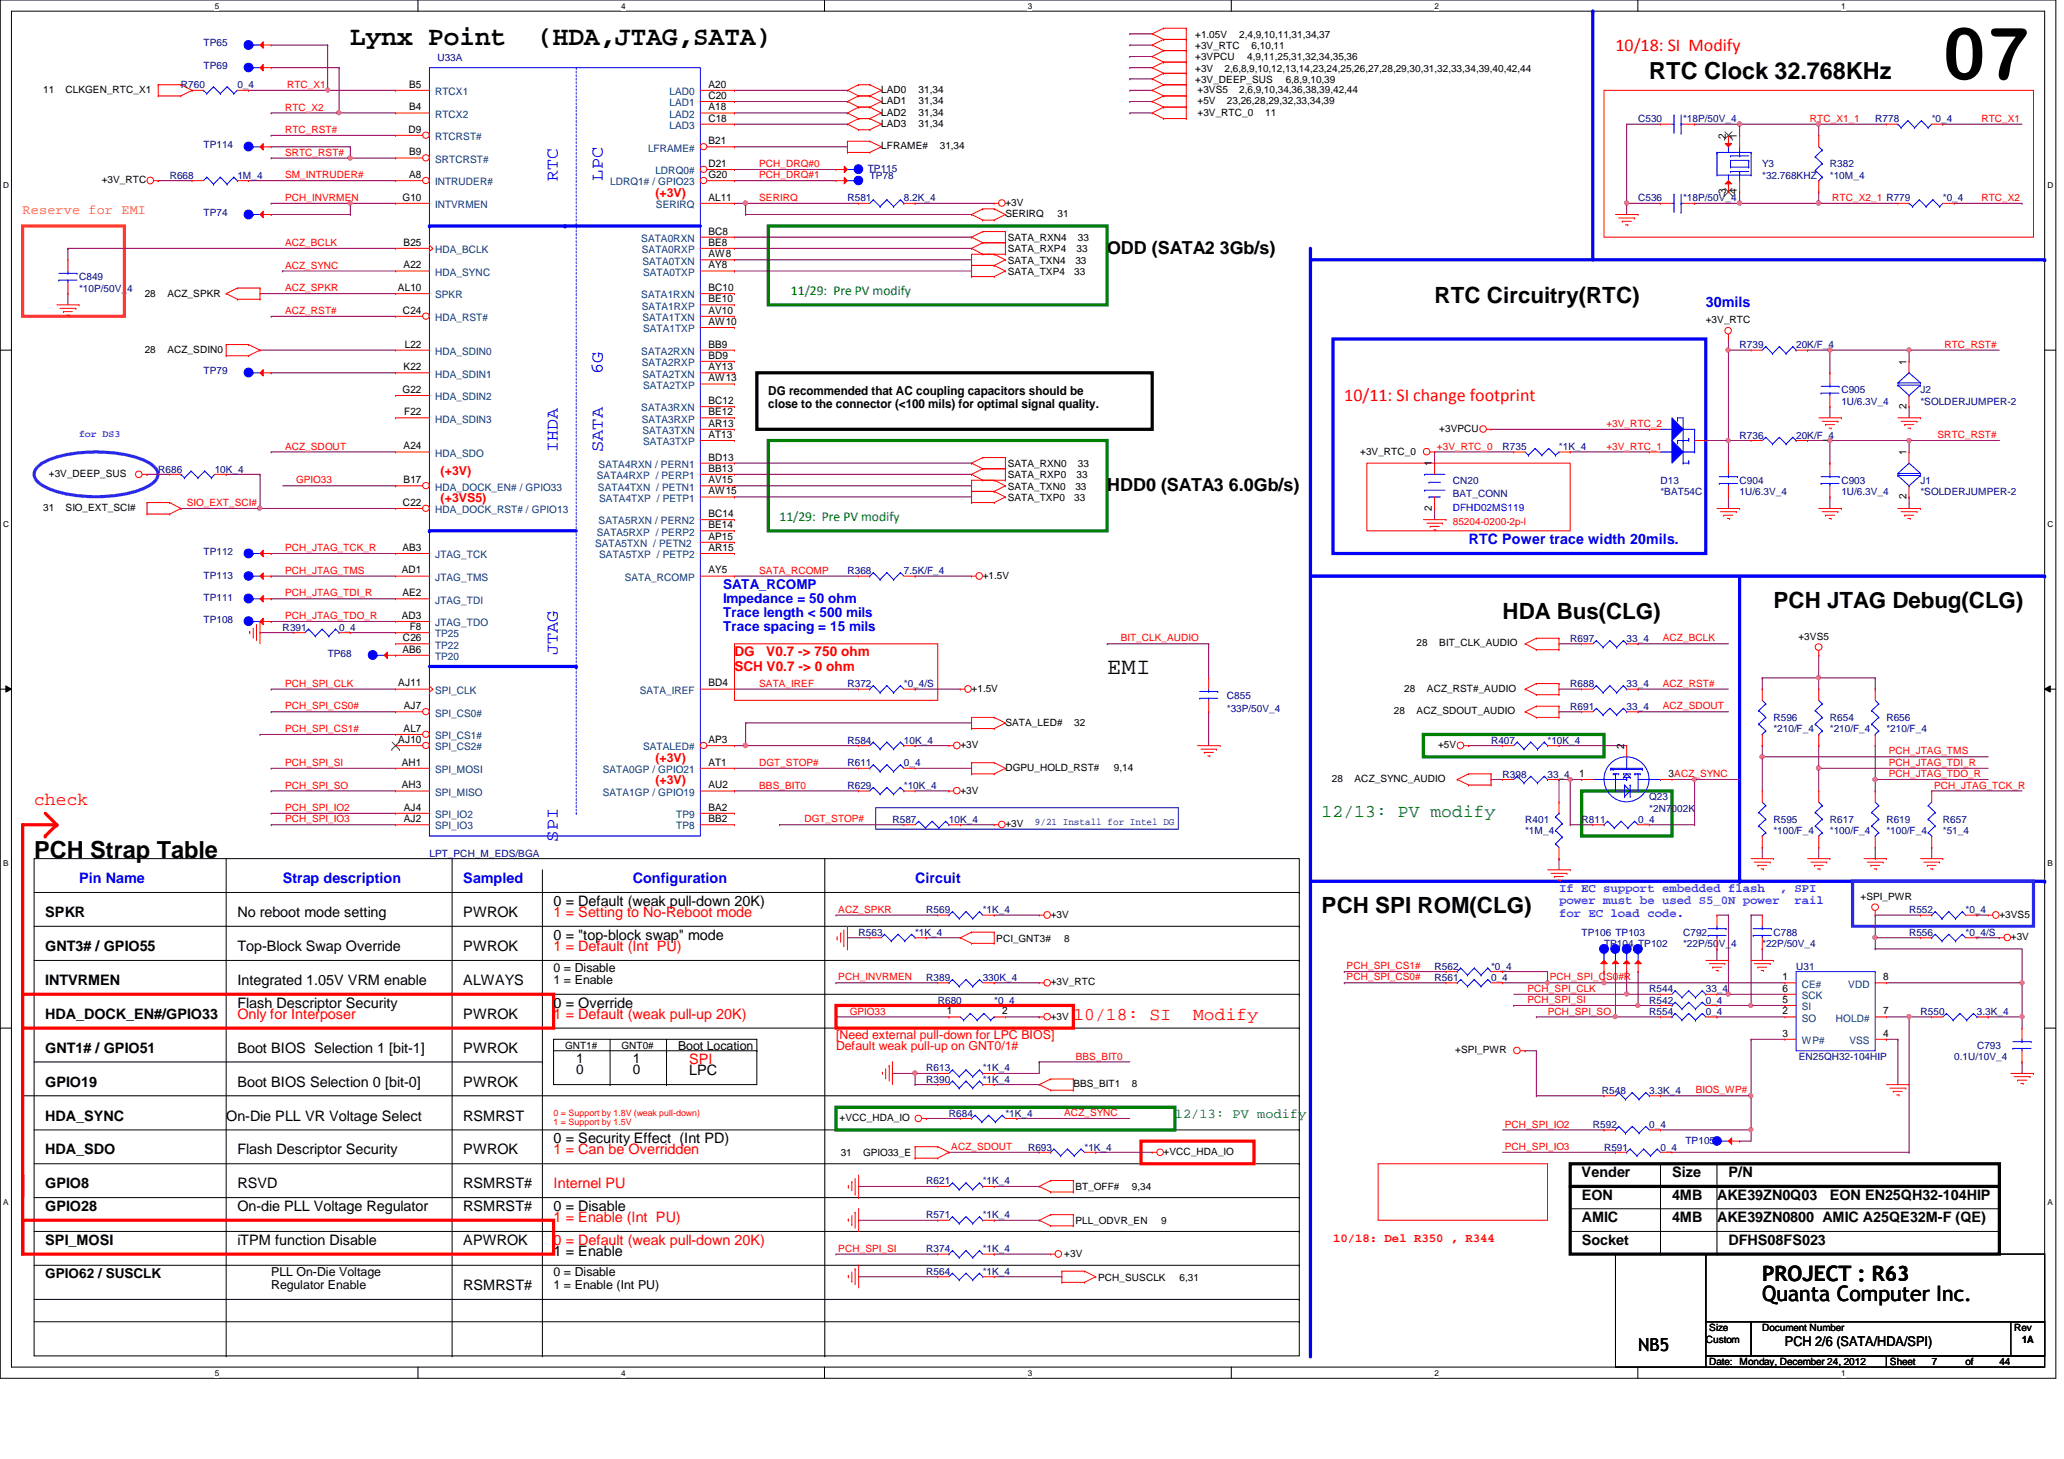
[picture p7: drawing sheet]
<svg xmlns="http://www.w3.org/2000/svg" width="297mm" height="210mm" viewBox="0 0 297 210" stroke-linecap="round" stroke-linejoin="round" font-family="sans-serif">
<defs><g id="words">
<text font-size="10.4" x="279.6" y="11.4">07</text>
<g font-size="3.9">
<text x="50.4" y="6.5">Lynx Point</text>
<text x="77.3" y="6.5">(HDA,JTAG,SATA)</text>
</g>
<g font-size="3.4">
<text x="237.4" y="11.3">RTC Clock 32.768KHz</text>
<text x="159.3" y="96.9">EMI</text>
<text x="4.9" y="123.4">PCH Strap Table</text>
</g>
<g font-size="3.2">
<text x="206.5" y="43.6">RTC Circuitry(RTC)</text>
<text x="216.2" y="89.1">HDA Bus(CLG)</text>
<text x="255.2" y="87.5">PCH JTAG Debug(CLG)</text>
<text x="190.2" y="131.4">PCH SPI ROM(CLG)</text>
</g>
<g font-size="3">
<text x="253.6" y="184.2">PROJECT : R63</text>
<text x="253.6" y="187.2">Quanta Computer Inc.</text>
</g>
<g font-size="2.6" fill="#f00">
<text x="232.5" y="7.3">10/18: SI Modify</text>
<text x="193.5" y="57.7">10/11: SI change footprint</text>
<text x="4.9" y="115.9">check</text>
<text x="154.5" y="146.7">10/18: SI</text>
<text x="171.7" y="146.7">Modify</text>
</g>
<g font-size="2.6" fill="#00f">
<text x="80.3" y="26" transform="rotate(-90 80.3 26)">RTC</text>
<text x="86.7" y="26" transform="rotate(-90 86.7 26)">LPC</text>
<text x="86.7" y="53.8" transform="rotate(-90 86.7 53.8)">6G</text>
<text x="80.3" y="65" transform="rotate(-90 80.3 65)">IHDA</text>
<text x="86.7" y="65" transform="rotate(-90 86.7 65)">SATA</text>
<text x="80.3" y="94.3" transform="rotate(-90 80.3 94.3)">JTAG</text>
<text x="80.3" y="121.1" transform="rotate(-90 80.3 121.1)">SPI</text>
</g>
<g font-size="2.6">
<text x="159.3" y="36.5">ODD (SATA2 3Gb/s)</text>
<text x="159.3" y="70.7">HDD0 (SATA3 6.0Gb/s)</text>
<text x="235.8" y="194.3">NB5</text>
</g>
<text font-size="2.6" fill="#008000" x="190.2" y="117.5">12/13: PV modify</text>
<g font-size="2.1" fill="#00f">
<text x="245.5" y="44.2">30mils</text>
<text x="211.4" y="78.3">RTC Power trace width 20mils.</text>
<text x="11.4" y="127">Pin Name</text>
<text x="40.7" y="127">Strap description</text>
<text x="66.7" y="127">Sampled</text>
<text x="91.1" y="127">Configuration</text>
<text x="131.7" y="127">Circuit</text>
</g>
<g font-size="2.1">
<text x="6.5" y="132">SPKR</text>
<text x="34.2" y="132">No reboot mode setting</text>
<text x="66.7" y="132">PWROK</text>
<text x="79.7" y="130.3">0 = Default (weak pull-down 20K)</text>
<text x="6.5" y="136.8">GNT3# / GPIO55</text>
<text x="34.2" y="136.8">Top-Block Swap Override</text>
<text x="66.7" y="136.8">PWROK</text>
<text x="79.7" y="135.2">0 = &quot;top-block swap&quot; mode</text>
<text x="6.5" y="141.7">INTVRMEN</text>
<text x="34.2" y="141.7">Integrated 1.05V VRM enable</text>
<text x="66.7" y="141.7">ALWAYS</text>
<text x="6.5" y="146.6">HDA_DOCK_EN#/GPIO33</text>
<text x="34.2" y="144.9">Flash Descriptor Security</text>
<text x="66.7" y="146.6">PWROK</text>
<text x="79.7" y="144.9">0 = Override</text>
<text x="6.5" y="151.4">GNT1# / GPIO51</text>
<text x="34.2" y="151.4">Boot BIOS Selection 1 [bit-1]</text>
<text x="66.7" y="151.4">PWROK</text>
<text x="99.2" y="154.7">LPC</text>
<text x="6.5" y="161.2">HDA_SYNC</text>
<text x="6.5" y="156.3">GPIO19</text>
<text x="32.6" y="161.2">On-Die PLL VR Voltage Select</text>
<text x="34.2" y="156.3">Boot BIOS Selection 0 [bit-0]</text>
<text x="66.7" y="161.2">RSMRST</text>
<text x="66.7" y="156.3">PWROK</text>
<text x="6.5" y="166.1">HDA_SDO</text>
<text x="34.2" y="166.1">Flash Descriptor Security</text>
<text x="66.7" y="166.1">PWROK</text>
<text x="79.7" y="164.5">0 = Security Effect (Int PD)</text>
<text x="6.5" y="170.9">GPIO8</text>
<text x="34.2" y="170.9">RSVD</text>
<text x="66.7" y="170.9">RSMRST#</text>
<text x="227.6" y="169.3">Vender</text>
<text x="227.6" y="172.6">EON</text>
<text x="240.6" y="169.3">Size</text>
<text x="240.6" y="172.6">4MB</text>
<text x="247.1" y="172.6">AKE39ZN0Q03</text>
<text x="248.8" y="169.3">P/N</text>
<text x="263.3" y="172.6">EON EN25QH32-104HIP</text>
<text x="6.5" y="179.1">SPI_MOSI</text>
<text x="6.5" y="174.2">GPIO28</text>
<text x="34.2" y="179.1">iTPM function Disable</text>
<text x="34.2" y="174.2">On-die PLL Voltage Regulator</text>
<text x="66.7" y="179.1">APWROK</text>
<text x="66.7" y="174.2">RSMRST#</text>
<text x="79.7" y="174.2">0 = Disable</text>
<text x="227.6" y="175.8">AMIC</text>
<text x="227.6" y="179.1">Socket</text>
<text x="240.6" y="175.8">4MB</text>
<text x="247.1" y="175.8">AKE39ZN0800 AMIC A25QE32M-F (QE)</text>
<text x="248.8" y="179.1">DFHS08FS023</text>
<text x="66.7" y="185.6">RSMRST#</text>
<text x="79.7" y="180.7">1 = Enable</text>
</g>
<g font-size="2.1" fill="#f00">
<text x="79.7" y="132">1 = Setting to No-Reboot mode</text>
<text x="79.7" y="136.8">1 = Default (Int PU)</text>
<text x="34.2" y="146.6">Only for Interposer</text>
<text x="79.7" y="146.6">1 = Default (weak pull-up 20K)</text>
<text x="99.2" y="153.1">SPI</text>
<text x="79.7" y="166.1">1 = Can be Overridden</text>
<text x="79.7" y="170.9">Internel PU</text>
<text x="79.7" y="175.8">1 = Enable (Int PU)</text>
<text x="79.7" y="179.1">0 = Default (weak pull-down 20K)</text>
</g>
<text font-size="1.9" fill="#ff8000" x="3.3" y="30.8">Reserve for EMI</text>
<g font-size="1.9" fill="#008000">
<text x="113.8" y="42.5">11/29: Pre PV modify</text>
<text x="112.2" y="75">11/29: Pre PV modify</text>
<text x="169.1" y="160.8">12/13: PV modify</text>
</g>
<g font-size="1.9" fill="#00f">
<text x="104.1" y="84.7">SATA_RCOMP</text>
<text x="104.1" y="86.7">Impedance = 50 ohm</text>
<text x="104.1" y="88.8">Trace length &lt; 500 mils</text>
<text x="104.1" y="90.8">Trace spacing = 15 mils</text>
</g>
<g font-size="1.9" fill="#f00">
<text x="105.7" y="94.4">DG</text>
<text x="110.3" y="94.4">V0.7 -&gt; 750 ohm</text>
<text x="105.7" y="96.5">SCH V0.7 -&gt; 0 ohm</text>
</g>
<g font-size="1.9">
<text x="82.9" y="154.6">0</text>
<text x="82.9" y="153">1</text>
<text x="91.1" y="154.6">0</text>
<text x="91.1" y="153">1</text>
<text x="6.5" y="183.9">GPIO62 / SUSCLK</text>
<text x="256.9" y="193.6">PCH 2/6 (SATA/HDA/SPI)</text>
</g>
<g font-size="1.8" fill="#f00">
<text x="94.3" y="28.3">(+3V)</text>
<text x="63.4" y="68.3">(+3V)</text>
<text x="63.4" y="72.2">(+3VS5)</text>
<text x="94.3" y="109.6">(+3V)</text>
<text x="94.3" y="112.8">(+3V)</text>
<text x="120.3" y="149.5">[Need external pull-down for LPC BIOS]</text>
<text x="120.3" y="151.1">Default weak pull-up on GNT0/1#</text>
<text x="191.9" y="178.7">10/18: Del R350 , R344</text>
</g>
<g font-size="1.8">
<text x="110.6" y="58.7">close to the connector (&lt;100 mils) for optimal signal quality.</text>
<text x="110.6" y="56.9">DG recommended that AC coupling capacitors should be</text>
<text x="79.7" y="139.8">0 = Disable</text>
<text x="79.7" y="141.6">1 = Enable</text>
<text x="97.6" y="151.1">Boot Location</text>
<text x="39" y="183.6">PLL On-Die Voltage</text>
<text x="39" y="185.5">Regulator Enable</text>
<text x="79.7" y="183.6">0 = Disable</text>
<text x="79.7" y="185.5">1 = Enable (Int PU)</text>
</g>
<g font-size="1.8" fill="#8000ff">
<text x="224.4" y="128.3">If EC support embedded flash</text>
<text x="224.4" y="130.1">power must be used S5_0N power</text>
<text x="224.4" y="131.9">for EC load code.</text>
<text x="256.1" y="128.3">, SPI</text>
<text x="258.2" y="130.1">rail</text>
</g>
<g font-size="1.5">
<text x="58.9" y="12.6">B5</text>
<text x="58.9" y="15.9">B4</text>
<text x="101.9" y="12.6">A20</text>
<text x="101.9" y="14.2">C20</text>
<text x="101.9" y="15.9">A18</text>
<text x="101.9" y="17.5">C18</text>
<text x="58.8" y="19.1">D9</text>
<text x="58.9" y="22.4">B9</text>
<text x="101.9" y="20.7">B21</text>
<text x="248.4" y="20" transform="rotate(-90 248.4 20)">2</text>
<text x="250" y="20" transform="rotate(-90 250 20)">1</text>
<text x="57.9" y="28.9">G10</text>
<text x="58.9" y="25.6">A8</text>
<text x="101.9" y="24">D21</text>
<text x="101.9" y="25.6">G20</text>
<text x="101.9" y="28.9">AL11</text>
<text x="248.4" y="27.9" transform="rotate(-90 248.4 27.9)">3</text>
<text x="250" y="27.9" transform="rotate(-90 250 27.9)">4</text>
<text x="58.1" y="35.3">B25</text>
<text x="101.9" y="33.7">BC8</text>
<text x="101.9" y="35.3">BE8</text>
<text x="57.3" y="41.9">AL10</text>
<text x="58.1" y="38.6">A22</text>
<text x="101.9" y="41.9">BC10</text>
<text x="101.9" y="37">AW8</text>
<text x="101.9" y="38.6">AY8</text>
<text x="58" y="45.1">C24</text>
<text x="101.9" y="43.5">BE10</text>
<text x="101.9" y="45.1">AV10</text>
<text x="101.9" y="46.7">AW10</text>
<text x="58.1" y="53.3">K22</text>
<text x="58.2" y="50">L22</text>
<text x="101.9" y="50">BB9</text>
<text x="101.9" y="51.6">BD9</text>
<text x="101.9" y="53.3">AY13</text>
<text x="274.4" y="52.5" transform="rotate(-90 274.4 52.5)">1</text>
<text x="57.9" y="56.5">G22</text>
<text x="58.2" y="59.7">F22</text>
<text x="101.9" y="58.1">BC12</text>
<text x="101.9" y="54.9">AW13</text>
<text x="101.9" y="59.7">BE12</text>
<text x="274.4" y="58.8" transform="rotate(-90 274.4 58.8)">2</text>
<text x="58.1" y="64.6">A24</text>
<text x="101.9" y="61.4">AR13</text>
<text x="101.9" y="63">AT13</text>
<text x="274.4" y="65.5" transform="rotate(-90 274.4 65.5)">1</text>
<text x="58.1" y="69.5">B17</text>
<text x="101.9" y="67.9">BB13</text>
<text x="101.9" y="66.3">BD13</text>
<text x="101.9" y="69.5">AV15</text>
<text x="101.9" y="71.1">AW15</text>
<text x="206.1" y="67.1" transform="rotate(-90 206.1 67.1)">1</text>
<text x="274.4" y="71.8" transform="rotate(-90 274.4 71.8)">2</text>
<text x="58" y="72.8">C22</text>
<text x="101.9" y="76">BE14</text>
<text x="101.9" y="74.4">BC14</text>
<text x="101.9" y="77.6">AP15</text>
<text x="206.1" y="73.4" transform="rotate(-90 206.1 73.4)">2</text>
<text x="57.8" y="82.5">AD1</text>
<text x="57.9" y="79.2">AB3</text>
<text x="101.9" y="79.2">AR15</text>
<text x="101.9" y="82.5">AY5</text>
<text x="57.8" y="89">AD3</text>
<text x="57.9" y="85.8">AE2</text>
<text x="57.9" y="93.9">AB6</text>
<text x="58" y="92.2">C26</text>
<text x="59" y="90.6">F8</text>
<text x="57.3" y="98.8">AJ11</text>
<text x="101.9" y="98.8">BD4</text>
<text x="57.3" y="106.9">AJ10</text>
<text x="58.1" y="105.3">AL7</text>
<text x="58.1" y="102">AJ7</text>
<text x="101.9" y="106.9">AP3</text>
<text x="233.7" y="107.7" transform="rotate(-90 233.7 107.7)">2</text>
<text x="57.8" y="110.2">AH1</text>
<text x="57.8" y="113.4">AH3</text>
<text x="101.9" y="110.2">AT1</text>
<text x="101.9" y="113.4">AU2</text>
<text x="227.3" y="111.8">1</text>
<text x="240.1" y="111.8">3ACZ_SYNC</text>
<text x="58.1" y="116.6">AJ4</text>
<text x="58.1" y="118.3">AJ2</text>
<text x="101.9" y="116.6">BA2</text>
<text x="101.9" y="118.3">BB2</text>
<text x="256.5" y="141">1</text>
<text x="256.5" y="142.7">6</text>
<text x="271" y="141">8</text>
<text x="136.3" y="145.9">1</text>
<text x="144.2" y="145.9">2</text>
<text x="256.5" y="144.3">5</text>
<text x="256.5" y="145.9">2</text>
<text x="256.5" y="149.1">3</text>
<text x="271" y="149.1">4</text>
<text x="271" y="145.9">7</text>
</g>
<g font-size="1.5" fill="#004080">
<text x="62.6" y="13.7">RTCX1</text>
<text x="62.6" y="16.9">RTCX2</text>
<text x="96.3" y="13.7">LAD0</text>
<text x="96.3" y="15.3">LAD1</text>
<text x="96.3" y="16.9">LAD2</text>
<text x="62.6" y="20.2">RTCRST#</text>
<text x="62.6" y="23.4">SRTCRST#</text>
<text x="93.3" y="21.8">LFRAME#</text>
<text x="96.3" y="18.5">LAD3</text>
<text x="62.6" y="29.9">INTVRMEN</text>
<text x="62.6" y="26.7">INTRUDER#</text>
<text x="87.8" y="26.7">LDRQ1# / GPIO23</text>
<text x="94.3" y="25.1">LDRQ0#</text>
<text x="94.4" y="29.9">SERIRQ</text>
<text x="92.3" y="34.8">SATA0RXN</text>
<text x="62.6" y="36.4">HDA_BCLK</text>
<text x="62.6" y="39.7">HDA_SYNC</text>
<text x="92.4" y="36.4">SATA0RXP</text>
<text x="92.5" y="38.1">SATA0TXN</text>
<text x="92.5" y="39.7">SATA0TXP</text>
<text x="62.6" y="46.2">HDA_RST#</text>
<text x="62.6" y="42.9">SPKR</text>
<text x="92.3" y="42.9">SATA1RXN</text>
<text x="92.4" y="44.5">SATA1RXP</text>
<text x="92.5" y="46.2">SATA1TXN</text>
<text x="92.5" y="47.8">SATA1TXP</text>
<text x="62.6" y="51.1">HDA_SDIN0</text>
<text x="92.3" y="51.1">SATA2RXN</text>
<text x="92.4" y="52.7">SATA2RXP</text>
<text x="62.6" y="54.3">HDA_SDIN1</text>
<text x="62.6" y="57.6">HDA_SDIN2</text>
<text x="92.3" y="59.2">SATA3RXN</text>
<text x="92.5" y="54.3">SATA2TXN</text>
<text x="92.5" y="55.9">SATA2TXP</text>
<text x="62.6" y="65.7">HDA_SDO</text>
<text x="62.6" y="60.8">HDA_SDIN3</text>
<text x="92.4" y="60.8">SATA3RXP</text>
<text x="92.5" y="62.4">SATA3TXN</text>
<text x="92.5" y="64.1">SATA3TXP</text>
<text x="62.6" y="70.6">HDA_DOCK_EN# / GPIO33</text>
<text x="85.9" y="68.9">SATA4RXP / PERP1</text>
<text x="86.1" y="70.6">SATA4TXN / PETN1</text>
<text x="86.1" y="67.3">SATA4RXN / PERN1</text>
<text x="62.6" y="73.8">HDA_DOCK_RST# / GPIO13</text>
<text x="85.9" y="77">SATA5RXP / PERP2</text>
<text x="86.1" y="75.4">SATA5RXN / PERN2</text>
<text x="86.2" y="72.2">SATA4TXP / PETP1</text>
<text x="62.6" y="80.3">JTAG_TCK</text>
<text x="62.6" y="83.6">JTAG_TMS</text>
<text x="85.6" y="78.7">SATA5TXN / PETN2</text>
<text x="86.2" y="80.3">SATA5TXP / PETP2</text>
<text x="89.9" y="83.6">SATA_RCOMP</text>
<text x="62.6" y="86.8">JTAG_TDI</text>
<text x="62.6" y="90.1">JTAG_TDO</text>
<text x="62.6" y="91.7">TP25</text>
<text x="62.6" y="93.3">TP22</text>
<text x="62.6" y="95">TP20</text>
<text x="62.6" y="99.8">SPI_CLK</text>
<text x="92.1" y="99.8">SATA_IREF</text>
<text x="62.6" y="103.1">SPI_CS0#</text>
<text x="62.6" y="106.3">SPI_CS1#</text>
<text x="62.6" y="107.9">SPI_CS2#</text>
<text x="92.5" y="107.9">SATALED#</text>
<text x="62.6" y="111.2">SPI_MOSI</text>
<text x="86.7" y="111.2">SATA0GP / GPIO21</text>
<text x="62.6" y="114.5">SPI_MISO</text>
<text x="62.6" y="117.7">SPI_IO2</text>
<text x="62.6" y="119.3">SPI_IO3</text>
<text x="86.7" y="114.5">SATA1GP / GPIO19</text>
<text x="97.3" y="117.7">TP9</text>
<text x="97.3" y="119.3">TP8</text>
<text x="259.3" y="142.1">CE#</text>
<text x="259.3" y="143.7">SCK</text>
<text x="266" y="142.1">VDD</text>
<text x="259.3" y="145.3">SI</text>
<text x="259.3" y="147">SO</text>
<text x="264.2" y="147">HOLD#</text>
<text x="259.3" y="150.2">WP#</text>
<text x="266.1" y="150.2">VSS</text>
</g>
<g font-size="1.4">
<text x="172" y="5.4">+1.05V</text>
<text x="178.3" y="5.4">2,4,9,10,11,31,34,37</text>
<text x="172" y="10.3">+3V</text>
<text x="172" y="8.6">+3VPCU</text>
<text x="172" y="11.9">+3V_DEEP_SUS</text>
<text x="172" y="7">+3V_RTC</text>
<text x="176.2" y="10.3">2,6,8,9,10,12,13,14,23,24,25,26,27,28,29,30,31,32,33,34,39,40,42,44</text>
<text x="179.5" y="8.6">4,9,11,25,31,32,34,35,36</text>
<text x="180.1" y="7">6,10,11</text>
<text x="185" y="11.9">6,8,9,10,39</text>
<text x="6.2" y="13.4">11</text>
<text x="9.4" y="13.4">CLKGEN_RTC_X1</text>
<text x="126.8" y="15">LAD1</text>
<text x="126.8" y="16.6">LAD2</text>
<text x="126.8" y="13.4">LAD0</text>
<text x="132.2" y="15">31,34</text>
<text x="132.2" y="16.6">31,34</text>
<text x="132.2" y="13.4">31,34</text>
<text x="172.3" y="15">+5V</text>
<text x="172.3" y="13.4">+3VS5</text>
<text x="172.3" y="16.6">+3V_RTC_0</text>
<text x="176.6" y="15">23,26,28,29,32,33,34,39</text>
<text x="178.3" y="13.4">2,6,9,10,34,36,38,39,42,44</text>
<text x="182.1" y="16.6">11</text>
<text x="126.8" y="18.2">LAD3</text>
<text x="126.8" y="21.5">LFRAME#</text>
<text x="132.2" y="18.2">31,34</text>
<text x="135.3" y="21.5">31,34</text>
<text x="14.6" y="26.4">+3V_RTC</text>
<text x="144.7" y="29.6">+3V</text>
<text x="144.7" y="31.2">SERIRQ</text>
<text x="145" y="34.7">SATA_RXN4</text>
<text x="152.2" y="31.2">31</text>
<text x="155.1" y="34.7">33</text>
<text x="145" y="36.3">SATA_RXP4</text>
<text x="145" y="37.9">SATA_TXN4</text>
<text x="145" y="39.5">SATA_TXP4</text>
<text x="154.6" y="39.5">33</text>
<text x="154.8" y="37.9">33</text>
<text x="154.9" y="36.3">33</text>
<text x="20.8" y="42.8">28</text>
<text x="24.1" y="42.8">ACZ_SPKR</text>
<text x="245.5" y="46.5">+3V_RTC</text>
<text x="20.8" y="50.8">28</text>
<text x="24.1" y="50.8">ACZ_SDIN0</text>
<text x="195.7" y="65.4">+3V_RTC_0</text>
<text x="207.1" y="62.1">+3VPCU</text>
<text x="7" y="68.6">+3V_DEEP_SUS</text>
<text x="145" y="67.2">SATA_RXN0</text>
<text x="145" y="68.8">SATA_RXP0</text>
<text x="145" y="70.4">SATA_TXN0</text>
<text x="154.8" y="70.4">33</text>
<text x="154.9" y="68.8">33</text>
<text x="155.1" y="67.2">33</text>
<text x="6.2" y="73.5">31</text>
<text x="9.4" y="73.5">SIO_EXT_SCI#</text>
<text x="145" y="72.1">SATA_TXP0</text>
<text x="154.6" y="72.1">33</text>
<text x="141.4" y="83.3">+1.5V</text>
<text x="203.9" y="93">28</text>
<text x="207.1" y="93">BIT_CLK_AUDIO</text>
<text x="258.8" y="92">+3VS5</text>
<text x="139.8" y="99.5">+1.5V</text>
<text x="202.1" y="99.5">28</text>
<text x="205.4" y="99.5">ACZ_RST#_AUDIO</text>
<text x="138.2" y="107.7">+3V</text>
<text x="144.7" y="104.4">SATA_LED#</text>
<text x="154.6" y="104.4">32</text>
<text x="200.6" y="102.8">28</text>
<text x="203.9" y="102.8">ACZ_SDOUT_AUDIO</text>
<text x="207" y="107.7">+5V</text>
<text x="144.7" y="110.9">DGPU_HOLD_RST#</text>
<text x="160.3" y="110.9">9,14</text>
<text x="191.7" y="112.5">28</text>
<text x="194.9" y="112.5">ACZ_SYNC_AUDIO</text>
<text x="138.2" y="114.2">+3V</text>
<text x="144.7" y="119">+3V</text>
<text x="267.8" y="129.5">+SPI_PWR</text>
<text x="143.4" y="135.5">PCI_GNT3#</text>
<text x="151.2" y="132">+3V</text>
<text x="153.2" y="135.5">8</text>
<text x="287.7" y="132">+3VS5</text>
<text x="289.4" y="135.3">+3V</text>
<text x="151.2" y="141.8">+3V_RTC</text>
<text x="151.2" y="146.7">+3V</text>
<text x="81.3" y="150.9">GNT1#</text>
<text x="89.4" y="150.9">GNT0#</text>
<text x="209.4" y="151.6">+SPI_PWR</text>
<text x="120.8" y="161.3">+VCC_HDA_IO</text>
<text x="154.5" y="156.4">BBS_BIT1</text>
<text x="162.9" y="156.4">8</text>
<text x="121" y="166.3">31</text>
<text x="124.2" y="166.3">GPIO33_E</text>
<text x="167.5" y="166.2">+VCC_HDA_IO</text>
<text x="154.8" y="171.2">BT_OFF#</text>
<text x="162.9" y="171.2">9,34</text>
<text x="154.8" y="176.1">PLL_ODVR_EN</text>
<text x="167.1" y="176.1">9</text>
<text x="153.2" y="180.8">+3V</text>
<text x="158" y="184.2">PCH_SUSCLK</text>
<text x="169.8" y="184.2">6,31</text>
<text x="246" y="191.5">Size</text>
<text x="253.6" y="191.5">Document Number</text>
<text x="289.8" y="191.5">Rev</text>
<text x="245.5" y="193.2">Custom</text>
<text x="246" y="196.4">Date: Monday, December 24, 2012</text>
<text x="272" y="196.4">Sheet</text>
<text x="278" y="196.4">7</text>
<text x="282.9" y="196.4">of</text>
<text x="287.7" y="196.4">44</text>
<text x="291" y="193.2">1A</text>
</g>
<g font-size="1.4" fill="#000080">
<text x="29.3" y="6.7">TP65</text>
<text x="29.3" y="9.9">TP69</text>
<text x="62.9" y="8.8">U33A</text>
<text x="26" y="12.7">R760</text>
<text x="34.2" y="12.7">0_4</text>
<text x="235.8" y="17.6">C530</text>
<text x="242.2" y="17.6">*18P/50V_4</text>
<text x="269.9" y="17.6">R778</text>
<text x="278" y="17.6">*0_4</text>
<text x="29.3" y="21.3">TP114</text>
<text x="24.4" y="25.7">R668</text>
<text x="34.2" y="25.7">1M_4</text>
<text x="122" y="29">R581</text>
<text x="124.9" y="24.8">TP115</text>
<text x="125.2" y="25.7">TP78</text>
<text x="130.1" y="29">8.2K_4</text>
<text x="235.8" y="29">C536</text>
<text x="242.2" y="29">*18P/50V_4</text>
<text x="253.6" y="25.7">*32.768KHZ</text>
<text x="253.6" y="24.1">Y3</text>
<text x="263.3" y="25.7">*10M_4</text>
<text x="263.4" y="24.1">R382</text>
<text x="279.6" y="29">*0_4</text>
<text x="29.3" y="31.1">TP74</text>
<text x="11.4" y="42">*10P/50V_4</text>
<text x="11.4" y="40.3">C849</text>
<text x="29.3" y="53.8">TP79</text>
<text x="250.4" y="50.1">R739</text>
<text x="258.5" y="50.1">20K/F_4</text>
<text x="265" y="58.3">1U/6.3V_4</text>
<text x="265" y="56.6">C905</text>
<text x="276.4" y="58.3">*SOLDERJUMPER-2</text>
<text x="276.4" y="56.6">J2</text>
<text x="216.2" y="64.7">R735</text>
<text x="224.4" y="64.7">*1K_4</text>
<text x="250.4" y="63.1">R736</text>
<text x="258.5" y="63.1">20K/F_4</text>
<text x="22.8" y="68">R686</text>
<text x="30.9" y="68">10K_4</text>
<text x="209.1" y="71.5">BAT_CONN</text>
<text x="209.1" y="69.6">CN20</text>
<text x="239" y="71.2">*BAT54C</text>
<text x="239" y="69.6">D13</text>
<text x="250.4" y="71.2">1U/6.3V_4</text>
<text x="250.4" y="69.6">C904</text>
<text x="265" y="71.2">1U/6.3V_4</text>
<text x="265" y="69.6">C903</text>
<text x="276.4" y="71.2">*SOLDERJUMPER-2</text>
<text x="276.4" y="69.6">J1</text>
<text x="29.3" y="79.8">TP112</text>
<text x="29.3" y="83.3">TP113</text>
<text x="122" y="82.6">R368</text>
<text x="130.1" y="82.6">7.5K/F_4</text>
<text x="29.3" y="86.5">TP111</text>
<text x="29.3" y="89.6">TP108</text>
<text x="40.7" y="90.8">R391</text>
<text x="47.2" y="94.5">TP68</text>
<text x="48.8" y="90.8">0_4</text>
<text x="226" y="92.4">R697</text>
<text x="234.1" y="92.4">33_4</text>
<text x="122" y="98.9">R372</text>
<text x="130.1" y="98.9">*0_4/S</text>
<text x="176.6" y="100.5">C855</text>
<text x="226" y="98.9">R688</text>
<text x="234.1" y="98.9">33_4</text>
<text x="122" y="107">R584</text>
<text x="130.1" y="107">10K_4</text>
<text x="176.6" y="102.4">*33P/50V_4</text>
<text x="214.6" y="107">R407</text>
<text x="222.7" y="107">*10K_4</text>
<text x="226" y="102.1">R691</text>
<text x="234.1" y="102.1">33_4</text>
<text x="255.2" y="105.4">*210/F_4</text>
<text x="255.2" y="103.8">R596</text>
<text x="263.3" y="105.4">*210/F_4</text>
<text x="263.4" y="103.8">R654</text>
<text x="271.5" y="105.4">*210/F_4</text>
<text x="271.5" y="103.8">R656</text>
<text x="122" y="110.2">R611</text>
<text x="122" y="113.5">R629</text>
<text x="130.1" y="110.2">0_4</text>
<text x="130.1" y="113.5">*10K_4</text>
<text x="216.2" y="111.9">R398</text>
<text x="222.7" y="111.9">33_4</text>
<text x="128.4" y="118.4">R587</text>
<text x="136.6" y="118.4">10K_4</text>
<text x="148.9" y="118.7">9/21 Install for Intel DG</text>
<text x="219.5" y="118.4">R401</text>
<text x="227.6" y="118.4">R811</text>
<text x="235.7" y="118.4">0_4</text>
<text x="237.4" y="116.8">*2N7002K</text>
<text x="237.4" y="115.1">Q23</text>
<text x="255.2" y="118.4">R595</text>
<text x="263.4" y="118.4">R617</text>
<text x="271.5" y="118.4">R619</text>
<text x="279.6" y="118.4">R657</text>
<text x="61.8" y="123.3">LPT_PCH_M_EDS/BGA</text>
<text x="219.5" y="120">*1M_4</text>
<text x="255.2" y="120">*100/F_4</text>
<text x="263.3" y="120">*100/F_4</text>
<text x="271.5" y="120">*100/F_4</text>
<text x="279.6" y="120">*51_4</text>
<text x="133.3" y="131.4">R569</text>
<text x="141.4" y="131.4">*1K_4</text>
<text x="274.7" y="131.4">R552</text>
<text x="282.9" y="131.4">*0_4</text>
<text x="123.6" y="134.6">R563</text>
<text x="131.7" y="134.6">*1K_4</text>
<text x="227.6" y="134.6">TP106 TP103</text>
<text x="230.8" y="136.3">TP104 TP102</text>
<text x="242.2" y="136.3">*22P/50V_4</text>
<text x="242.2" y="134.6">C792</text>
<text x="253.6" y="136.3">*22P/50V_4</text>
<text x="255.2" y="134.6">C788</text>
<text x="274.7" y="134.6">R556</text>
<text x="282.9" y="134.6">*0_4/S</text>
<text x="133.3" y="141.1">R389</text>
<text x="141.4" y="141.1">330K_4</text>
<text x="206.5" y="139.5">R562</text>
<text x="206.5" y="141.1">R561</text>
<text x="214.6" y="139.5">*0_4</text>
<text x="214.6" y="141.1">0_4</text>
<text x="237.4" y="142.7">R544</text>
<text x="245.5" y="142.7">33_4</text>
<text x="258.5" y="139.5">U31</text>
<text x="135" y="144.4">R680</text>
<text x="143.1" y="144.4">*0_4</text>
<text x="237.4" y="146">R554</text>
<text x="237.4" y="144.4">R542</text>
<text x="245.5" y="146">0_4</text>
<text x="245.5" y="144.4">0_4</text>
<text x="276.4" y="146">R550</text>
<text x="284.5" y="146">3.3K_4</text>
<text x="133.3" y="154.1">R613</text>
<text x="133.3" y="155.8">R390</text>
<text x="141.4" y="154.1">*1K_4</text>
<text x="141.4" y="155.8">*1K_4</text>
<text x="258.9" y="152.5">EN25QH32-104HIP</text>
<text x="281.3" y="152.5">0.1U/10V_4</text>
<text x="284.5" y="150.9">C793</text>
<text x="136.6" y="160.7">R684</text>
<text x="144.7" y="160.7">*1K_4</text>
<text x="230.5" y="157.4">R548</text>
<text x="237.4" y="157.4">3.3K_4</text>
<text x="148" y="165.5">R693</text>
<text x="156.1" y="165.5">*1K_4</text>
<text x="229.2" y="162.3">R592</text>
<text x="230.8" y="165.5">R591</text>
<text x="237.4" y="162.3">0_4</text>
<text x="239" y="165.5">0_4</text>
<text x="242.6" y="164.5">TP105</text>
<text x="133.3" y="170.4">R621</text>
<text x="141.4" y="170.4">*1K_4</text>
<text x="133.3" y="175.3">R571</text>
<text x="141.4" y="175.3">*1K_4</text>
<text x="133.3" y="183.4">R564</text>
<text x="133.3" y="180.2">R374</text>
<text x="141.4" y="183.4">*1K_4</text>
<text x="141.4" y="180.2">*1K_4</text>
</g>
<g font-size="1.4" fill="#f00">
<text x="41" y="15.9">RTC_X2</text>
<text x="41.3" y="12.7">RTC_X1</text>
<text x="260.5" y="17.5">RTC_X1_1</text>
<text x="285.2" y="17.5">RTC_X1</text>
<text x="41" y="19.1">RTC_RST#</text>
<text x="41" y="22.4">SRTC_RST#</text>
<text x="41" y="25.7">SM_INTRUDER#</text>
<text x="41" y="28.9">PCH_INVRMEN</text>
<text x="109.3" y="28.9">SERIRQ</text>
<text x="109.3" y="24">PCH_DRQ#0</text>
<text x="109.3" y="25.7">PCH_DRQ#1</text>
<text x="263.7" y="28.9">RTC_X2_1 R779</text>
<text x="285.2" y="28.9">RTC_X2</text>
<text x="41" y="35.4">ACZ_BCLK</text>
<text x="41" y="38.7">ACZ_SYNC</text>
<text x="41" y="41.9">ACZ_SPKR</text>
<text x="41" y="45.2">ACZ_RST#</text>
<text x="279.8" y="50">RTC_RST#</text>
<text x="41" y="64.7">ACZ_SDOUT</text>
<text x="206.8" y="64.7">+3V_RTC_0</text>
<text x="231.2" y="61.4">+3V_RTC_2</text>
<text x="231.2" y="64.7">+3V_RTC_1</text>
<text x="278.8" y="63">SRTC_RST#</text>
<text x="42.6" y="69.6">GPIO33</text>
<text x="26.9" y="72.8">SIO_EXT_SCI#</text>
<text x="209.1" y="75.5">85204-0200-2p-l</text>
<text x="41" y="79.3">PCH_JTAG_TCK_R</text>
<text x="41" y="82.5">PCH_JTAG_TMS</text>
<text x="109.3" y="82.5">SATA_RCOMP</text>
<text x="41" y="85.8">PCH_JTAG_TDI_R</text>
<text x="41" y="89.1">PCH_JTAG_TDO_R</text>
<text x="161.3" y="92.3">BIT_CLK_AUDIO</text>
<text x="239.3" y="92.3">ACZ_BCLK</text>
<text x="41" y="98.8">PCH_SPI_CLK</text>
<text x="109.3" y="98.8">SATA_IREF</text>
<text x="239.3" y="98.8">ACZ_RST#</text>
<text x="41" y="102.1">PCH_SPI_CS0#</text>
<text x="41" y="105.3">PCH_SPI_CS1#</text>
<text x="239.3" y="102.1">ACZ_SDOUT</text>
<text x="41" y="110.2">PCH_SPI_SI</text>
<text x="41" y="113.5">PCH_SPI_SO</text>
<text x="109.3" y="113.5">BBS_BIT0</text>
<text x="109.3" y="110.2">DGT_STOP#</text>
<text x="271.8" y="110.2">PCH_JTAG_TDI_R</text>
<text x="271.8" y="108.5">PCH_JTAG_TMS</text>
<text x="271.8" y="111.8">PCH_JTAG_TDO_R</text>
<text x="278.3" y="113.5">PCH_JTAG_TCK_R</text>
<text x="41" y="116.7">PCH_SPI_IO2</text>
<text x="41" y="118.3">PCH_SPI_IO3</text>
<text x="115.8" y="118.3">DGT_STOP#</text>
<text x="120.6" y="131.3">ACZ_SPKR</text>
<text x="120.6" y="141.1">PCH_INVRMEN</text>
<text x="193.8" y="141.1">PCH_SPI_CS0#</text>
<text x="193.8" y="139.4">PCH_SPI_CS1#</text>
<text x="219.8" y="142.7">PCH_SPI_CLK</text>
<text x="223.1" y="141.1">PCH_SPI_CS0#R</text>
<text x="122.3" y="146">GPIO33</text>
<text x="219.8" y="144.3">PCH_SPI_SI</text>
<text x="222.8" y="146">PCH_SPI_SO</text>
<text x="154.8" y="152.4">BBS_BIT0</text>
<text x="153.2" y="160.6">ACZ_SYNC</text>
<text x="244" y="157.3">BIOS_WP#</text>
<text x="136.9" y="165.4">ACZ_SDOUT</text>
<text x="216.6" y="162.2">PCH_SPI_IO2</text>
<text x="216.6" y="165.4">PCH_SPI_IO3</text>
<text x="120.6" y="180.1">PCH_SPI_SI</text>
</g>
<text font-size="1.4" fill="#8000ff" x="11.4" y="62.9">for DS3</text>
<text font-size="1.4" fill="#00f" x="209.1" y="73.5">DFHD02MS119</text>
<g font-size="1.3" fill="#f00">
<text x="79.7" y="161.8">1 = Support by 1.5V</text>
<text x="79.7" y="160.5">0 = Support by 1.8V (weak pull-down)</text>
</g>
<g font-size="1.2">
<text x="30.9" y="1.2">5</text>
<text x="89.4" y="1.2">4</text>
<text x="147.9" y="1.2">3</text>
<text x="206.5" y="1.2">2</text>
<text x="265" y="1.2">1</text>
<text x=".5" y="27.1">D</text>
<text x="294.7" y="27.1">D</text>
<text x=".5" y="75.8">C</text>
<text x="294.7" y="75.8">C</text>
<text x=".5" y="124.6">B</text>
<text x="294.7" y="124.6">B</text>
<text x=".5" y="173.4">A</text>
<text x="294.7" y="173.4">A</text>
<text x="30.9" y="197.9">5</text>
<text x="89.4" y="197.9">4</text>
<text x="147.9" y="197.9">3</text>
<text x="206.5" y="197.9">2</text>
<text x="265" y="197.9">1</text>
</g>
</g></defs>
<path d="M0 0h295.9v198.3h-295.9zM1.6 1.6h292.7v195.1h-292.7z" fill="none" stroke="#000" stroke-width=".14"/>
<g fill="#fff">
<path d="M30.9 .2h.6v1.3h-.6z"/>
<path d="M30.9 196.8h.6v1.4h-.6z"/>
</g>
<path d="M60.2 0v1.6M60.2 196.7v1.6" fill="none" stroke="#000" stroke-width=".14"/>
<g fill="#fff">
<path d="M89.4 .2h.6v1.3h-.6z"/>
<path d="M89.4 196.8h.6v1.4h-.6z"/>
</g>
<path d="M118.7 0v1.6M118.7 196.7v1.6" fill="none" stroke="#000" stroke-width=".14"/>
<g fill="#fff">
<path d="M147.9 .2h.6v1.3h-.6z"/>
<path d="M147.9 196.8h.6v1.4h-.6z"/>
</g>
<path d="M177.2 0v1.6M177.2 196.7v1.6" fill="none" stroke="#000" stroke-width=".14"/>
<g fill="#fff">
<path d="M206.5 .2h.5v1.3h-.5z"/>
<path d="M206.5 196.8h.5v1.4h-.5z"/>
</g>
<path d="M235.7 0v1.6M235.7 196.7v1.6" fill="none" stroke="#000" stroke-width=".14"/>
<g fill="#fff">
<path d="M265 .2h.6v1.3h-.6z"/>
<path d="M265 196.8h.6v1.4h-.6z"/>
<path d="M.5 26h.8v1.3h-.8z"/>
<path d="M294.7 26h.8v1.3h-.8z"/>
<path d="M.5 74.8h.8v1.3h-.8z"/>
<path d="M294.7 74.8h.8v1.3h-.8z"/>
</g>
<path d="M0 50.4h1.6M294.3 50.4h1.6" fill="none" stroke="#000" stroke-width=".14"/>
<g fill="#fff">
<path d="M.5 123.5h.7v1.3h-.7z"/>
<path d="M294.7 123.5h.7v1.3h-.7z"/>
</g>
<path d="M0 99.1h1.6M.8 98.7l.8 .4-.8 .5zM294.3 99.1h1.6M294.3 99.1l.8-.4v.9z" fill="none" stroke="#000" stroke-width=".14"/>
<path d="M.8 98.7l.8 .4-.8 .5zM294.3 99.1l.8-.4v.9z" fill="#000"/>
<g fill="#fff">
<path d="M.5 172.3h.7v1.3h-.7z"/>
<path d="M294.7 172.3h.7v1.3h-.7z"/>
</g>
<path d="M0 147.9h1.6M294.3 147.9h1.6" fill="none" stroke="#000" stroke-width=".14"/>
<path d="M188.6 35.7v159.4" fill="none" stroke="#00f" stroke-width=".47"/>
<circle cx="188.6" cy="195.1" r=".23" fill="#00f"/>
<path d="M188.6 37.4h105.7" fill="none" stroke="#00f" stroke-width=".47"/>
<circle cx="294.3" cy="37.4" r=".23" fill="#00f"/>
<g fill="none" stroke="#000" stroke-width=".14">
<path d="M4.9 123.5h182.1v71.6h-182.1zM4.9 128.4h182.1M4.9 133.3h182.1M4.9 138.2h182.1M32.6 123.5v71.6M65.1 123.5v71.6M78.1 125.1v70M118.7 123.5v71.6M187 128.4h.1M187 133.3h.1M187 138.2h.1M3.3 157.6h183.7"/>
<path d="M4.9 152.8h73.2M4.9 143h182.1M4.9 147.9h182.1M78.1 152.8h.1M79.7 151.2h29.2M87.8 156h.1M87.8 149.5v6.5M95.9 156h.1M95.9 149.5v6.5M108.9 151.2h.1M187 143h.1M187 147.9h.1"/>
<path d="M187 157.6h.1M4.9 177.2h182.1M4.9 162.6h182.1M4.9 167.4h182.1M187 177.2h.1M187 162.6h.1M187 167.4h.1M4.9 186.9h182.1M4.9 182h182.1M32.6 195.1h.1M65.1 195.1h.1M78.1 195.1h.1"/>
<path d="M118.7 195.1h.1M187 186.9h.1M187 182h.1"/>
</g>
<path d="M188.6 126.8h105.7" fill="none" stroke="#00f" stroke-width=".47"/>
<circle cx="294.3" cy="126.8" r=".23" fill="#00f"/>
<path d="M4.9 190.2h182.1M187 190.2h.1" fill="none" stroke="#000" stroke-width=".14"/>
<path d="M188.6 82.9h105.7" fill="none" stroke="#00f" stroke-width=".47"/>
<circle cx="294.3" cy="82.9" r=".23" fill="#00f"/>
<path d="M191.9 48.8h53.6v30.8h-53.6zM250.4 82.9v43.9" fill="none" stroke="#00f" stroke-width=".47"/>
<circle cx="250.4" cy="126.8" r=".23" fill="#00f"/>
<path d="M226 170.7h61.7M226 167.4h61.7v13h-61.7z" fill="none" stroke="#000" stroke-width=".47"/>
<circle cx="287.7" cy="170.7" r=".23" fill="#000"/>
<path d="M79.7 149.5h29.2v6.5h-29.2zM226 173.9h61.7M226 177.2h61.7M239 167.4v13M247.1 167.4v13M287.7 173.9h.1M287.7 177.2h.1M239 180.4h.1M247.1 180.4h.1" fill="none" stroke="#000" stroke-width=".14"/>
<path d="M229.2 1.6v35.8" fill="none" stroke="#00f" stroke-width=".47"/>
<circle cx="229.2" cy="1.6" r=".23" fill="#00f"/>
<path d="M108.9 53.6h56.9v8.2h-56.9z" fill="none" stroke="#000" stroke-width=".47"/>
<path d="M4.9 172.3h182.1M187 172.3h.1" fill="none" stroke="#000" stroke-width=".14"/>
<path d="M3.3 32.5h14.6v13h-14.6z" fill="none" stroke="#ff8000" stroke-width=".47"/>
<path d="M126 116.2h43.6v3.1h-43.6z" fill="none" stroke="#0000a0" stroke-width=".14"/>
<path d="M105.7 92.6h29.3v8.2h-29.3z" fill="none" stroke="#f00" stroke-width=".14"/>
<path d="M3.3 118.7v24.3M3.3 143h76.4v4.9h-76.4zM3.3 175.6h76.4v4.8h-76.4z" fill="none" stroke="#f00" stroke-width=".47"/>
<circle cx="3.3" cy="118.7" r=".23" fill="#f00"/>
<path d="M3.3 118.7h4.9" fill="none" stroke="#f00" stroke-width=".47"/>
<circle cx="8.2" cy="118.7" r=".23" fill="#f00"/>
<path d="M6.5 117l1.7 1.7" fill="none" stroke="#f00" stroke-width=".47"/>
<circle cx="8.2" cy="118.7" r=".23" fill="#f00"/>
<path d="M8.2 118.7l-1.7 1.6" fill="none" stroke="#f00" stroke-width=".47"/>
<circle cx="6.5" cy="120.3" r=".23" fill="#f00"/>
<path d="M3.3 147.9v24.4" fill="none" stroke="#f00" stroke-width=".47"/>
<circle cx="3.3" cy="147.9" r=".23" fill="#f00"/>
<path d="M3.3 169v11.4" fill="none" stroke="#f00" stroke-width=".47"/>
<circle cx="3.3" cy="169" r=".23" fill="#f00"/>
<path d="M110.6 32.5h48.7v11.4h-48.7zM110.6 63.4h48.7v13h-48.7zM204.8 105.7h26v3.2h-26zM227.6 113.8h13v6.5h-13zM120.3 159.3h48.8v3.3h-48.8z" fill="none" stroke="#008000" stroke-width=".47"/>
<path d="M120.3 144.7h34.2v3.2h-34.2zM164.2 164.2h16.3v3.2h-16.3z" fill="none" stroke="#f00" stroke-width=".47"/>
<path d="M5.4 67.2a9.8 9.8 0 0 1 5.6-2 19.8 19.8 0 0 1 10 1.1 2.49 2.49 0 0 1 1.7 1.9 2.5 2.5 0 0 1-1.7 1.9 20 20 0 0 1-14.4 0 2.49 2.49 0 0 1-1.7-1.9l.1-.5zM266.6 126.8h26v6.5h-26z" fill="none" stroke="#8000ff" stroke-width=".47"/>
<path d="M230.8 13h61.8v21.1h-61.8zM196.7 66.6h29.3v9.8h-29.3zM198.3 167.4h24.4v8.2h-24.4z" fill="none" stroke="#f00" stroke-width=".14"/>
<g fill="none" stroke="#800040" stroke-width=".14">
<path d="M39 19.5h.1M39 19.5h17.9M105.7 13h.1M105.7 14.6h.1M105.7 16.3h.1M105.7 17.9h.1M105.7 13h16.3M105.7 14.6h16.3M105.7 16.3h16.3M105.7 17.9h16.3M22.8 26h.1M22.8 26h4.8"/>
<path d="M35.8 26h21.1M35.8 26h.1M105.7 21.1h.1M105.7 21.1h16.3M107.3 29.3h.1M107.3 29.3h16.3M39 102.4h.1M39 102.4h17.9M120.3 131.7h14.7M120.3 131.7h.1M131.7 154.4h3.3M131.7 156h3.3"/>
<path d="M131.7 154.4h.1M131.7 156h.1M143.1 156h6.5M143.1 156h.1M149.6 152.8h13M149.6 152.8h.1"/>
</g>
<circle cx="107.3" cy="29.2" r=".31" fill="#f0f"/>
<circle cx="107.3" cy="29.2" r=".31" fill="none" stroke="#f0f" stroke-width=".14"/>
<g fill="none" stroke="#800040" stroke-width=".14">
<path d="M40.7 39h.1M40.7 39h16.2M105.7 24.4h.1M105.7 26h.1M105.7 24.4h14.6M105.7 26h14.6M37.4 42.2h19.5M37.4 50.4h19.5M37.4 42.2h.1M37.4 50.4h.1M39 45.5h.1M39 53.6h.1"/>
<path d="M39 45.5h17.9M39 53.6h17.9M37.4 73.2h19.5M37.4 73.2h.1M39 65h.1M39 65h17.9M39 99.1h.1M39 86.1h.1M39 99.1h17.9M39 86.1h17.9M105.7 82.9h.1M105.7 99.1h.1"/>
<path d="M105.7 82.9h17.9M105.7 99.1h17.9M131.7 82.9h8.1M131.7 99.1h6.5M131.7 82.9h.1M131.7 99.1h.1M37.4 105.7h19.5M37.4 105.7h.1M39 110.5h.1M39 113.8h.1M39 113.8h17.9M39 110.5h17.9"/>
<path d="M105.7 113.8h.1M105.7 113.8h17.9M107.3 104h.1M107.3 104h32.5"/>
</g>
<circle cx="37.4" cy="73.1" r=".3" fill="#f0f"/>
<circle cx="37.4" cy="73.1" r=".3" fill="none" stroke="#f0f" stroke-width=".14"/>
<g fill="none" stroke="#800040" stroke-width=".14">
<path d="M47.2 13h.1M47.2 13h9.7M48.8 16.3h8.1M48.8 16.3h.1M50.4 29.3h6.5M50.4 22.7h6.5M50.4 29.3h.1M50.4 22.7h.1M260.1 63.4h3.3M260.1 63.4h.1M122 134.9h3.2M122 134.9h.1"/>
<path d="M133.3 134.9h4.9M133.3 134.9h.1M120.3 141.4h14.7M120.3 141.4h.1M123.6 175.6h11.4M123.6 175.6h.1M136.6 165.8h13M136.6 165.8h.1M143.1 175.6h6.5M143.1 175.6h.1"/>
</g>
<circle cx="263.4" cy="63.4" r=".3" fill="#f0f"/>
<circle cx="263.4" cy="63.4" r=".3" fill="none" stroke="#f0f" stroke-width=".14"/>
<path d="M248.7 63.4h.1M248.7 71.5h.1M248.7 63.4v3.2M248.7 71.5v1.7M248.7 63.4h3.3M274.7 63.4h.1M274.7 63.4h13" fill="none" stroke="#800040" stroke-width=".14"/>
<circle cx="274.7" cy="63.4" r=".3" fill="#f0f"/>
<circle cx="274.7" cy="63.4" r=".3" fill="none" stroke="#f0f" stroke-width=".14"/>
<g fill="none" stroke="#800040" stroke-width=".14">
<path d="M248.7 50.4h.1M248.7 50.4h3.3M260.1 50.4h3.3v3.2M260.1 50.4h.1M263.4 53.6h.1M274.7 58.5h.1M274.7 58.5v1.6M263.4 63.4h11.3M263.4 63.4h.1M263.4 66.6h.1M263.4 71.5h.1M263.4 63.4v3.2"/>
<path d="M263.4 71.5v1.7"/>
</g>
<circle cx="263.3" cy="50.4" r=".31" fill="#f0f"/>
<circle cx="263.3" cy="50.4" r=".31" fill="none" stroke="#f0f" stroke-width=".14"/>
<path d="M263.4 50.4h11.3M263.4 58.5h.1M263.4 50.4h.1M263.4 58.5v1.6M274.7 50.4h.1M274.7 50.4v1.6" fill="none" stroke="#800040" stroke-width=".14"/>
<circle cx="274.7" cy="50.4" r=".31" fill="#f0f"/>
<circle cx="274.7" cy="50.4" r=".31" fill="none" stroke="#f0f" stroke-width=".14"/>
<g fill="none" stroke="#800040" stroke-width=".14">
<path d="M248.7 48.8h.1M248.7 48.8v1.6M274.7 50.4h.1M274.7 50.4h13M274.7 63.4h.1M274.7 71.5h.1M274.7 63.4v1.6M274.7 71.5v1.7M224.4 92.6h3.2M224.4 99.1h3.2M224.4 92.6h.1M224.4 99.1h.1"/>
<path d="M235.8 92.6h12.9M235.8 99.1h12.9M235.8 92.6h.1M235.8 99.1h.1M224.4 102.4h3.2M224.4 102.4h.1M235.8 102.4h12.9M235.8 102.4h.1M261.7 110.5h24.4M261.7 110.5h.1M278 121.9h.1M278 121.9v1.6"/>
<path d="M230.8 141.4h26.1M230.8 141.4h.1M232.5 146.3h6.5M232.5 146.3h.1M234.1 143h4.9M234.1 143h.1M252 149.5h4.9M252 149.5h.1M271.5 149.5h1.6M271.5 149.5h.1M273.1 149.5h.1M273.1 149.5v6.5"/>
<path d="M274.7 146.3h.1M274.7 146.3h3.3M286.1 146.3h4.9M286.1 146.3h.1M291 152.8h.1M291 152.8v1.6"/>
</g>
<circle cx="261.7" cy="110.5" r=".31" fill="#f0f"/>
<circle cx="261.7" cy="110.5" r=".31" fill="none" stroke="#f0f" stroke-width=".14"/>
<path d="M253.6 108.9h32.5M253.6 108.9h.1" fill="none" stroke="#800040" stroke-width=".14"/>
<circle cx="253.6" cy="108.9" r=".31" fill="#f0f"/>
<circle cx="253.6" cy="108.9" r=".31" fill="none" stroke="#f0f" stroke-width=".14"/>
<g fill="none" stroke="#800040" stroke-width=".14">
<path d="M39 79.6h.1M39 79.6h17.9M39 82.9h.1M39 89.4h.1M39 82.9h17.9M39 89.4h17.9M253.6 97.5h.1M253.6 97.5v1.6M261.7 97.5h.1M261.7 97.5v1.6M107.3 104h.1M107.3 107.3h.1"/>
<path d="M107.3 104v3.3M107.3 107.3h16.3M253.6 108.9h.1M253.6 108.9v4.9M261.7 107.3h.1M261.7 110.5h.1M261.7 107.3v6.5M278 113.8h13M278 113.8h.1M253.6 121.9h.1M253.6 121.9v1.6M261.7 121.9h.1"/>
<path d="M261.7 121.9v1.6"/>
</g>
<circle cx="107.3" cy="107.2" r=".32" fill="#f0f"/>
<circle cx="107.3" cy="107.2" r=".32" fill="none" stroke="#f0f" stroke-width=".14"/>
<g fill="none" stroke="#800040" stroke-width=".14">
<path d="M206.5 65h11.3M206.5 65h.1M206.5 73.2h.1M206.5 65v1.6M206.5 73.2v1.6M214.6 61.8h22.8M226 65h.1M226 65h11.4M237.4 61.8h.1M253.6 97.5h8.1M253.6 97.5h.1M131.7 107.3h4.9"/>
<path d="M131.7 107.3h.1M253.6 107.3h.1M253.6 107.3v1.6"/>
</g>
<circle cx="261.7" cy="97.5" r=".31" fill="#f0f"/>
<circle cx="261.7" cy="97.5" r=".31" fill="none" stroke="#f0f" stroke-width=".14"/>
<path d="M234.1 17.9h.1M234.1 17.9v11.4M234.1 29.3h4.9M234.1 29.3h.1" fill="none" stroke="#800040" stroke-width=".14"/>
<circle cx="234.1" cy="29.2" r=".3" fill="#f0f"/>
<circle cx="234.1" cy="29.2" r=".3" fill="none" stroke="#f0f" stroke-width=".14"/>
<g fill="none" stroke="#800040" stroke-width=".14">
<path d="M234.1 17.9h4.9M234.1 17.9h.1M250.4 17.9h.1M250.4 17.9h21.1M261.7 17.9h.1M261.7 17.9v1.6M234.1 29.3h.1M234.1 29.3v1.6M243.9 29.3h.1M250.4 27.6h.1M250.4 27.6v1.7h-6.5M261.7 29.3h11.4"/>
<path d="M261.7 29.3h.1"/>
</g>
<circle cx="261.7" cy="17.8" r=".32" fill="#f0f"/>
<circle cx="261.7" cy="17.8" r=".32" fill="none" stroke="#f0f" stroke-width=".14"/>
<circle cx="250.3" cy="17.8" r=".31" fill="#f0f"/>
<circle cx="250.3" cy="17.8" r=".31" fill="none" stroke="#f0f" stroke-width=".14"/>
<path d="M243.9 17.9h6.5M243.9 17.9h.1M250.4 17.9h.1M250.4 17.9v1.6M250.4 29.3h.1M250.4 29.3h11.3" fill="none" stroke="#800040" stroke-width=".14"/>
<circle cx="261.7" cy="29.2" r=".31" fill="#f0f"/>
<circle cx="261.7" cy="29.2" r=".31" fill="none" stroke="#f0f" stroke-width=".14"/>
<circle cx="250.4" cy="29.2" r=".3" fill="#f0f"/>
<circle cx="250.4" cy="29.2" r=".3" fill="none" stroke="#f0f" stroke-width=".14"/>
<path d="M261.7 27.6h.1M261.7 27.6v1.7M105.7 107.3h1.6M105.7 107.3h.1M143.1 131.7h6.5M143.1 131.7h.1M128.4 154.4h.1M128.4 154.4h3.3M131.7 154.4h.1M131.7 154.4v1.6M143.1 141.4h6.5M143.1 141.4h.1" fill="none" stroke="#800040" stroke-width=".14"/>
<circle cx="131.7" cy="154.4" r=".31" fill="#f0f"/>
<circle cx="131.7" cy="154.4" r=".31" fill="none" stroke="#f0f" stroke-width=".14"/>
<g fill="none" stroke="#800040" stroke-width=".14">
<path d="M248.7 50.4h.1M248.7 50.4v13M261.7 94.3h.1M261.7 94.3v3.2M143.1 154.4h.1M149.6 152.8h.1M149.6 152.8v1.6h-6.5M157.7 165.8h8.1M157.7 165.8h.1M120.3 180.4h14.7M120.3 180.4h.1M143.1 180.4h8.1"/>
<path d="M143.1 180.4h.1"/>
</g>
<circle cx="248.7" cy="63.4" r=".3" fill="#f0f"/>
<circle cx="248.7" cy="63.4" r=".3" fill="none" stroke="#f0f" stroke-width=".14"/>
<circle cx="248.7" cy="50.4" r=".31" fill="#f0f"/>
<circle cx="248.7" cy="50.4" r=".31" fill="none" stroke="#f0f" stroke-width=".14"/>
<g fill="none" stroke="#800040" stroke-width=".14">
<path d="M162.6 9.7h3.2M162.6 8.1h3.2M162.6 4.9h3.2M162.6 11.3h3.2M162.6 9.7h.1M162.6 8.1h.1M162.6 4.9h.1M162.6 11.3h.1M105.7 29.3h1.6M105.7 29.3h.1M107.3 30.9h.1M107.3 29.3h.1"/>
<path d="M107.3 29.3v1.6M107.3 30.9h32.5M131.7 29.3h11.4M131.7 29.3h.1M245.5 63.4h3.2M245.5 63.4h.1M261.7 97.5h8.2M261.7 97.5h.1M269.9 97.5h.1M269.9 97.5v1.6M269.9 112.1h.1M269.9 107.3v4.8"/>
<path d="M269.9 112.1h16.2M269.9 123.5h.1M269.9 121.9v1.6M133.3 160.9h4.9M133.3 160.9h.1M146.3 160.9h16.3M146.3 160.9h.1"/>
</g>
<circle cx="269.9" cy="112.1" r=".31" fill="#f0f"/>
<circle cx="269.9" cy="112.1" r=".31" fill="none" stroke="#f0f" stroke-width=".14"/>
<path d="M35.8 13h11.4M35.8 13h.1M39 6.5h8.2M47.2 6.5h.1M47.2 13h.1M47.2 6.5v6.5M269.9 113.8h.1M269.9 112.1v1.7" fill="none" stroke="#800040" stroke-width=".14"/>
<circle cx="47.2" cy="12.9" r=".3" fill="#f0f"/>
<circle cx="47.2" cy="12.9" r=".3" fill="none" stroke="#f0f" stroke-width=".14"/>
<path d="M39 9.7h9.8M48.8 9.7h.1M48.8 16.3h.1M48.8 9.7v6.6" fill="none" stroke="#800040" stroke-width=".14"/>
<circle cx="48.8" cy="16.2" r=".3" fill="#f0f"/>
<circle cx="48.8" cy="16.2" r=".3" fill="none" stroke="#f0f" stroke-width=".14"/>
<path d="M39 16.3h.1M39 16.3h9.8M39 21.1h11.4M50.4 21.1h.1M50.4 22.7h.1M50.4 21.1v1.6" fill="none" stroke="#800040" stroke-width=".14"/>
<circle cx="50.4" cy="22.7" r=".31" fill="#f0f"/>
<circle cx="50.4" cy="22.7" r=".31" fill="none" stroke="#f0f" stroke-width=".14"/>
<path d="M39 22.7h.1M39 30.9h.1M39 29.3h.1M39 22.7h11.4M39 29.3h11.4v1.6M39 30.9h11.4M50.4 30.9h.1" fill="none" stroke="#800040" stroke-width=".14"/>
<circle cx="50.4" cy="29.2" r=".31" fill="#f0f"/>
<circle cx="50.4" cy="29.2" r=".31" fill="none" stroke="#f0f" stroke-width=".14"/>
<path d="M230.8 139.8h.1M230.8 139.8v1.6M232.5 139.8h.1M232.5 139.8v6.5h-11.4M216.2 141.4h6.5M216.2 141.4h.1M221.1 146.3h.1" fill="none" stroke="#800040" stroke-width=".14"/>
<circle cx="232.5" cy="146.3" r=".3" fill="#f0f"/>
<circle cx="232.5" cy="146.3" r=".3" fill="none" stroke="#f0f" stroke-width=".14"/>
<g fill="none" stroke="#800040" stroke-width=".14">
<path d="M9.8 35.7h47.1M9.8 35.7h.1M9.8 35.7v1.7M159.3 92.6h14.6M159.3 92.6h.1M173.9 92.6h.1M173.9 92.6v4.9M105.7 110.5h.1M105.7 110.5h17.9M173.9 102.4h.1M173.9 102.4v4.9M211.4 107.3h4.8"/>
<path d="M211.4 107.3h.1M214.6 112.1h1.6M214.6 112.1h.1M224.4 107.3h.1M224.4 107.3h9.7M240.6 112.1h3.3M243.9 112.1h.1M234.1 139.8h.1M234.1 139.8v3.2M235.8 144.7h3.2M235.8 144.7h.1"/>
</g>
<circle cx="243.8" cy="112.1" r=".3" fill="#f0f"/>
<circle cx="243.8" cy="112.1" r=".3" fill="none" stroke="#f0f" stroke-width=".14"/>
<g fill="none" stroke="#800040" stroke-width=".14">
<path d="M162.6 6.5h3.2M162.6 14.6h3.2M162.6 6.5h.1M162.6 14.6h.1M9.8 42.2h.1M9.8 42.2v1.7M21.2 68.2h3.2M21.2 68.2h.1M26 73.2h.1M32.6 68.2h.1M32.6 68.2h4.8M37.4 68.2h.1"/>
<path d="M37.4 68.2v5h-11.4M131.7 113.8h4.9M136.6 113.8h.1M224.4 112.1h.1M224.4 112.1h1.6M224.4 112.1v3.3M226 112.1h.1M224.4 123.5h.1M224.4 123.5v1.6M235.8 139.8h.1M235.8 139.8v4.9h-18M193.5 141.4h.1"/>
<path d="M193.5 141.4h14.6M217.8 144.7h.1M250.4 164.2h.1M252 162.6h.1M252 162.6v1.6h-1.6"/>
</g>
<circle cx="235.7" cy="144.6" r=".3" fill="#f0f"/>
<circle cx="235.7" cy="144.6" r=".3" fill="none" stroke="#f0f" stroke-width=".14"/>
<path d="M247.1 136.5h.1M247.1 136.5v1.7M217.8 143h16.3M234.1 143h.1" fill="none" stroke="#800040" stroke-width=".14"/>
<circle cx="234.1" cy="143" r=".3" fill="#f0f"/>
<circle cx="234.1" cy="143" r=".3" fill="none" stroke="#f0f" stroke-width=".14"/>
<g fill="none" stroke="#800040" stroke-width=".14">
<path d="M37.4 91h4.9M37.4 91h.1M50.4 91h6.5M56.9 91h.1M39 117h.1M39 118.7h.1M39 118.7h17.9M39 117h17.9M112.2 118.7h.1M112.2 118.7h17.9M131.7 110.5h8.1M138.2 118.7h.1"/>
<path d="M138.2 118.7h4.9M139.8 110.5h.1M247.1 146.3h.1M247.1 143h1.6M247.1 146.3h9.8M248.7 143h.1M123.6 170.7h11.4M123.6 170.7h.1M143.1 170.7h6.5M143.1 170.7h.1M239 162.6h.1M239 162.6h13"/>
</g>
<circle cx="252" cy="162.5" r=".3" fill="#f0f"/>
<circle cx="252" cy="162.5" r=".3" fill="none" stroke="#f0f" stroke-width=".14"/>
<path d="M271.5 146.3h3.2M274.7 146.3h.1M274.7 146.3v19.5M240.6 165.8h34.1M274.7 165.8h.1" fill="none" stroke="#800040" stroke-width=".14"/>
<circle cx="274.7" cy="146.3" r=".3" fill="#f0f"/>
<circle cx="274.7" cy="146.3" r=".3" fill="none" stroke="#f0f" stroke-width=".14"/>
<path d="M284.5 134.9h3.2M284.5 131.7h1.6M284.5 134.9h.1M284.5 131.7h.1M291 141.4h.1M291 146.3h.1M291 141.4v6.5" fill="none" stroke="#800040" stroke-width=".14"/>
<circle cx="291" cy="146.3" r=".3" fill="#f0f"/>
<circle cx="291" cy="146.3" r=".3" fill="none" stroke="#f0f" stroke-width=".14"/>
<path d="M269.9 131.7h.1M269.9 131.7v3.2" fill="none" stroke="#800040" stroke-width=".14"/>
<circle cx="269.9" cy="134.9" r=".31" fill="#f0f"/>
<circle cx="269.9" cy="134.9" r=".31" fill="none" stroke="#f0f" stroke-width=".14"/>
<path d="M193.5 139.8h.1M193.5 139.8h14.6M216.2 139.8h6.5M216.2 139.8h.1M222.7 139.8h.1M222.7 139.8v1.6M222.7 141.4h.1M222.7 141.4h8.1" fill="none" stroke="#800040" stroke-width=".14"/>
<circle cx="230.8" cy="141.4" r=".3" fill="#f0f"/>
<circle cx="230.8" cy="141.4" r=".3" fill="none" stroke="#f0f" stroke-width=".14"/>
<circle cx="222.7" cy="141.4" r=".3" fill="#f0f"/>
<circle cx="222.7" cy="141.4" r=".3" fill="none" stroke="#f0f" stroke-width=".14"/>
<path d="M269.9 134.9h.1M269.9 136.5h.1M269.9 134.9v1.6M269.9 136.5h21.1v4.9M291 141.4h.1" fill="none" stroke="#800040" stroke-width=".14"/>
<circle cx="291" cy="141.4" r=".3" fill="#f0f"/>
<circle cx="291" cy="141.4" r=".3" fill="none" stroke="#f0f" stroke-width=".14"/>
<path d="M252 157.6h.1M252 149.5v8.1" fill="none" stroke="#800040" stroke-width=".14"/>
<circle cx="252" cy="157.6" r=".3" fill="#f0f"/>
<circle cx="252" cy="157.6" r=".3" fill="none" stroke="#f0f" stroke-width=".14"/>
<g fill="none" stroke="#800040" stroke-width=".14">
<path d="M162.6 13h3.2M162.6 16.3h3.2M162.6 13h.1M162.6 16.3h.1M279.6 17.9h11.4M279.6 17.9h.1M281.3 29.3h9.7M291 29.3h.1M226 118.7h.1M226 112.1h.1M226 112.1v6.6M226 118.7h3.2"/>
<path d="M237.4 118.7h6.5M243.9 112.1h6.5M243.9 118.7h.1M243.9 112.1h.1M243.9 112.1v6.6M269.9 134.9h.1M269.9 131.7h6.5M269.9 134.9h6.5M276.4 131.7h.1M219.5 151.2h1.6v6.4M219.5 151.2h.1M221.1 157.6h.1"/>
<path d="M221.1 157.6h9.7M230.8 157.6h.1M239 157.6h.1M239 157.6h13M252 157.6h.1M252 157.6v5M271.5 141.4h19.5M291 141.4h.1M216.2 162.6h14.6M216.2 165.8h16.3M230.8 162.6h.1M232.5 165.8h.1"/>
<path d="M123.6 183.7h11.4M123.6 183.7h.1M143.1 183.7h9.7M152.8 183.7h.1"/>
</g>
<circle cx="226" cy="112.1" r=".3" fill="#f0f"/>
<circle cx="226" cy="112.1" r=".3" fill="none" stroke="#f0f" stroke-width=".14"/>
<g fill="none" stroke="#800040" stroke-width=".14">
<path d="M40.7 69.9h16.2M56.9 69.9h.1M226 112.1h1.6M227.6 112.1h.1M252 131.7h1.6M252 131.7h.1M252 131.7v13M253.6 136.5h.1M253.6 136.5v1.7M120.3 146.3h16.3M136.6 146.3h.1M144.7 146.3h4.9"/>
<path d="M149.6 146.3h.1M247.1 144.7h4.9M252 144.7h.1"/>
</g>
<circle cx="252" cy="144.6" r=".3" fill="#f0f"/>
<circle cx="252" cy="144.6" r=".3" fill="none" stroke="#f0f" stroke-width=".14"/>
<path d="M247.1 131.7h1.6M248.7 131.7h.1M248.7 131.7v11.3M252 144.7h4.9M256.9 144.7h.1" fill="none" stroke="#800040" stroke-width=".14"/>
<circle cx="248.7" cy="143" r=".3" fill="#f0f"/>
<circle cx="248.7" cy="143" r=".3" fill="none" stroke="#f0f" stroke-width=".14"/>
<g fill="none" stroke="#800040" stroke-width=".14">
<path d="M105.7 37.4h.1M105.7 39h.1M105.7 34.1h34.1M105.7 35.7h34.1M105.7 37.4h34.1M105.7 39h34.1M139.8 34.1h.1M139.8 35.7h.1M105.7 69.9h.1M105.7 71.5h.1M105.7 68.2h34.1M105.7 66.6h34.1"/>
<path d="M105.7 69.9h34.1M105.7 71.5h34.1M139.8 68.2h.1M139.8 66.6h.1M248.7 143h.1M248.7 143h8.2"/>
</g>
<g fill="none" stroke="#f00" stroke-width=".14">
<path d="M22.8 13.8h.1M22.8 12.2h.1M22.8 12.2h3.2M22.8 12.2v1.6M22.8 13.8h3.2M26 12.2h.1M26 13.8h.1M26 12.2l1.6 .8M27.6 13h.1M27.6 13l-1.6 .8M122 14.6l1.6 .8M122 16.3l1.6 .8"/>
<path d="M122 17.9l1.6 .8M122 13l1.6 .8M122 14.6h.1M122 16.3h.1M122 17.9h.1M122 13h.1M123.6 13.8h1.6M123.6 15.4h1.6M123.6 17.1h1.6M123.6 18.7h1.6M123.6 13.8h.1M123.6 15.4h.1"/>
<path d="M123.6 17.1h.1M123.6 18.7h.1M123.6 12.2h.1M123.6 12.2h1.6M123.6 13.8l-1.6 .8M123.6 15.4l-1.6 .9M123.6 17.1l-1.6 .8M123.6 12.2l-1.6 .8M125.2 13.8h.1M125.2 15.4h.1M125.2 17.1h.1M125.2 18.7h.1"/>
<path d="M125.2 12.2h.1M125.2 13.8l1.6 .8M125.2 15.4l1.6 .9M125.2 17.1l1.6 .8M125.2 12.2l1.6 .8M126.8 14.6h.1M126.8 16.3h.1M126.8 17.9h.1M126.8 13h.1M126.8 14.6l-1.6 .8M126.8 16.3l-1.6 .8M126.8 17.9l-1.6 .8"/>
<path d="M126.8 13l-1.6 .8M165.8 9.7h.1M165.8 8.1h.1M165.8 4.9h.1M165.8 11.3h.1M165.8 6.5h.1M165.8 14.6h.1M165.8 13h.1M165.8 16.3h.1M165.8 9.7l1.7 .8M165.8 8.1l1.7 .8M165.8 4.9l1.7 .8"/>
<path d="M165.8 11.3l1.7 .9M165.8 6.5l1.7 .8M165.8 14.6l1.7 .8M165.8 13l1.7 .8M165.8 16.3l1.7 .8M167.5 13.8h3.2M167.5 15.4h3.2M167.5 12.2h3.2M167.5 8.9h3.2M167.5 10.5h3.2M167.5 7.3h3.2M167.5 4.1h3.2"/>
<path d="M167.5 5.7h3.2M167.5 8.9h.1M167.5 10.5h.1M167.5 7.3h.1M167.5 4.1h.1M167.5 5.7h.1M167.5 12.2h.1M167.5 15.4h.1M167.5 13.8h.1M167.5 17.1h.1M167.5 17.1h3.2M167.5 8.9l-1.7 .8"/>
<path d="M167.5 7.3l-1.7 .8M167.5 4.1l-1.7 .8M167.5 10.5l-1.7 .8M167.5 5.7l-1.7 .8M167.5 13.8l-1.7 .8M167.5 12.2l-1.7 .8M167.5 15.4l-1.7 .9M170.7 10.5h.1M170.7 8.9h.1M170.7 7.3h.1M170.7 5.7h.1M170.7 4.1h.1"/>
<path d="M170.7 12.2h.1M170.7 15.4h.1M170.7 13.8h.1M170.7 17.1h.1M170.7 4.1v13M22.1 26h.7M22.8 26h.1M122 21.9h3.2M122 21.9h.1M122 20.3h.1M122 20.3h3.2M122 20.3v1.6"/>
<path d="M125.2 20.3h.1M125.2 21.9h.1M125.2 20.3l1.6 .8M126.8 21.1h.1M126.8 21.1l-1.6 .8M139.8 30.9l1.6 .8M139.8 34.1l1.6 .8M139.8 35.7l1.6 .9M139.8 30.9h.1M139.8 34.1h.1M139.8 35.7h.1M139.8 38.2h.1"/>
<path d="M139.8 36.6h.1M139.8 39.8h.1M139.8 36.6v3.2M139.8 36.6h4.9M139.8 38.2h3.3M139.8 39.8h3.3M141.4 30.1h.1M141.4 31.7h.1M141.4 33.3h.1M141.4 34.9h.1M141.4 36.6h.1M141.4 30.1h1.7"/>
<path d="M141.4 33.3h3.3M141.4 34.9h3.3M141.4 30.1l-1.6 .8M141.4 33.3l-1.6 .8M141.4 34.9l-1.6 .8M141.4 31.7h1.7M143.1 29.3h.6M143.1 30.1h.1M143.1 31.7h.1M143.1 36.6h.1M143.1 38.2h.1M143.1 39.8h.1"/>
<path d="M143.1 29.3h.1M143.1 30.1l1.6 .8M143.1 36.6l1.6 .8M143.1 38.2l1.6 .8M144.7 30.9h.1M144.7 33.3h.1M144.7 34.9h.1M144.7 36.6h.1M144.7 37.4h.1M144.7 39h.1M144.7 30.9l-1.6 .8M144.7 33.3v3.3"/>
<path d="M144.7 37.4l-1.6 .8M144.7 39l-1.6 .8M232.5 30.9h3.3M233 31.4h2.2M233.5 31.8h1.3M233.5 31.8h.1M233.9 32.3h.4M234.3 32.3h.1M235.2 31.4h.1M235.8 30.9h.1M8.2 43.9h3.2M8.6 44.4h2.3"/>
<path d="M9.1 44.8h.1M9.1 44.8h1.3M9.6 45.3h.3M9.9 45.3h.1M10.9 44.4h.1M11.4 43.9h.1M32.6 42.2l1.6 .9M32.6 42.2h.1M32.6 51.2h.1M32.6 49.6h.1M32.6 49.6h3.2M32.6 49.6v1.6"/>
<path d="M32.6 51.2h3.2M34.2 41.4h.1M34.2 43.1h.1M34.2 41.4h3.2M34.2 41.4l-1.6 .8M34.2 43.1h3.2M35.8 49.6h.1M35.8 51.2h.1M35.8 49.6l1.6 .8M37.4 41.4h.1M37.4 43.1h.1M37.4 50.4h.1"/>
<path d="M37.4 41.4v1.7M37.4 50.4l-1.6 .8M248.7 48.8h.1M248.7 48.1v.7M20.5 68.2h.7M21.2 74h3.2M21.2 74h.1M21.2 72.3h.1M21.2 68.2h.1M21.2 72.3h3.2M21.2 72.3v1.7M24.4 72.3h.1"/>
<path d="M24.4 74h.1M24.4 72.3l1.6 .9M26 73.2h.1M26 73.2l-1.6 .8M139.8 66.6l1.6 .8M139.8 68.2l1.6 .9M139.8 66.6h.1M139.8 68.2h.1M139.8 70.7h.1M139.8 69.1h.1M139.8 72.3h.1M139.8 69.1v3.2"/>
<path d="M139.8 69.1h4.9M139.8 70.7h3.3M139.8 72.3h3.3M141.4 65.8h.1M141.4 67.4h.1M141.4 69.1h.1M141.4 65.8h3.3M141.4 67.4h3.3M141.4 65.8l-1.6 .8M141.4 67.4l-1.6 .8M143.1 69.1h.1M143.1 70.7h.1"/>
<path d="M143.1 72.3h.1M143.1 69.1l1.6 .8M143.1 70.7l1.6 .8M144.7 65.8h.1M144.7 67.4h.1M144.7 69.1h.1M144.7 69.9h.1M144.7 71.5h.1M144.7 65.8v3.3M144.7 69.9l-1.6 .8M144.7 71.5l-1.6 .8M204.8 74.8h3.3"/>
<path d="M205.4 75.3h2.2M205.8 75.7h.1M205.8 65h.7M205.8 75.7h1.3M206.3 76.2h.3M206.5 65h.1M206.6 76.2h.1M207.6 75.3h.1M208.1 74.8h.1M213.9 61.8h.7M214.6 61.8h.1M247.1 73.2h3.3"/>
<path d="M247.6 73.6h2.3M248.1 74.1h.1M248.1 74.1h1.3M248.6 74.6h.3M248.9 74.6h.1M249.9 73.6h.1M250.4 73.2h.1M261.7 60.1h3.3M261.7 73.2h3.3M262.3 60.6h2.2M262.3 73.6h2.2M262.7 61.1h1.3"/>
<path d="M262.7 74.1h1.3M262.7 61.1h.1M262.7 74.1h.1M263.2 61.6h.3M263.2 74.6h.3M263.5 61.6h.1M263.5 74.6h.1M264.5 60.6h.1M264.5 73.6h.1M265 60.1h.1M265 73.2h.1M273.1 60.1h3.3"/>
<path d="M273.1 73.2h3.3M273.6 60.6h2.3M273.6 73.6h2.3M274.1 74.1h.1M274.1 61.1h.1M274.1 61.1h1.3M274.1 74.1h1.3M274.6 61.6h.3M274.6 74.6h.3M274.9 74.6h.1M274.9 61.6h.1M275.9 73.6h.1"/>
<path d="M275.9 60.6h.1M276.4 73.2h.1M276.4 60.1h.1M35.9 90.8h.1M35.9 90.8v.4M36.4 91.7h.1M36.4 90.4v1.3M36.9 89.9h.1M36.9 89.9v2.3M37.4 89.4h.1M37.4 89.4v3.2M138.2 99.1h.1"/>
<path d="M138.2 99.1h.6M139.8 82.9h.1M139.8 82.9h.7M219.5 92.6l1.6 .9M219.5 99.1l1.6 .8M219.5 92.6h.1M219.5 99.1h.1M221.1 93.5h3.3M221.1 99.9h3.3M221.1 91.8h.1M221.1 93.5h.1M221.1 98.3h.1"/>
<path d="M221.1 99.9h.1M221.1 91.8h3.3M221.1 98.3h3.3M221.1 91.8l-1.6 .8M221.1 98.3l-1.6 .8M224.4 91.8h.1M224.4 93.5h.1M224.4 98.3h.1M224.4 99.9h.1M224.4 91.8v1.7M224.4 98.3v1.6M261.7 94.3h.1"/>
<path d="M261.7 93.6v.7M136.6 107.3h.1M136.6 113.8h.1M136.6 107.3h.6M136.6 113.8h.6M139.8 104.8h.1M139.8 103.2h.1M139.8 111.3h.1M139.8 109.7h.1M139.8 103.2h3.3M139.8 103.2v1.6M139.8 109.7v1.6"/>
<path d="M139.8 109.7h3.3M139.8 104.8h3.3M139.8 111.3h3.3M143.1 118.7h.6M143.1 103.2h.1M143.1 104.8h.1M143.1 109.7h.1M143.1 111.3h.1M143.1 118.7h.1M143.1 103.2l1.6 .8M143.1 109.7l1.6 .8M144.7 104h.1"/>
<path d="M144.7 110.5h.1M144.7 104l-1.6 .8M144.7 110.5l-1.6 .8M172.3 107.3h3.3M172.8 107.8h2.3M173.3 108.2h.1M173.3 108.2h1.3M173.8 108.8h.3M174.1 108.8h.1M175.1 107.8h.1M175.6 107.3h.1M209.7 112.1l1.7 .8"/>
<path d="M209.7 112.1h.1M210.7 107.3h.7M211.4 112.9h3.2M211.4 111.3h.1M211.4 112.9h.1M211.4 107.3h.1M211.4 111.3h3.2M211.4 111.3l-1.7 .8M214.6 111.3h.1M214.6 112.9h.1M214.6 111.3v1.6M219.5 102.4l1.6 .8"/>
<path d="M219.5 102.4h.1M221.1 103.2h3.3M221.1 101.6h.1M221.1 103.2h.1M221.1 101.6h3.3M221.1 101.6l-1.6 .8M224.4 101.6h.1M224.4 103.2h.1M224.4 101.6v1.6M120.5 135.1h.1M120.5 134.7v.4M121 134.2h.1"/>
<path d="M121 134.2v1.4M121.5 136.1h.1M121.5 133.8v2.3M122 136.5h.1M122 133.3v3.2M138.2 134.9l1.6 .8M138.2 134.9h.1M139.8 134.1h.1M139.8 135.7h.1M139.8 134.1h3.3M139.8 134.1l-1.6 .8M139.8 135.7h3.3"/>
<path d="M143.1 134.1h.1M143.1 135.7h.1M143.1 134.1v1.6M149.6 131.7h.1M149.6 131.7h.6M222.7 125.1h3.3M223.2 125.6h2.3M223.7 126.1h.1M223.7 126.1h1.3M224.2 126.6h.3M224.5 126.6h.1M225.5 125.6h.1"/>
<path d="M226 125.1h.1M245.5 138.2h3.2M246 138.6h2.2M246.5 139.1h.1M246.5 139.1h1.3M247 139.6h.3M247.3 139.6h.1M248.2 138.6h.1M248.7 138.2h.1M252 123.5h3.2M252 138.2h3.2M252.5 124h2.3"/>
<path d="M252.5 138.6h2.3M253 124.5h.1M253 139.1h.1M253 124.5h1.3M253 139.1h1.3M253.4 125h.4M253.4 139.6h.4M253.6 131.7h.1M253.6 136.5h.1M253.6 131.7v1.6M253.6 134.9v1.6M253.8 125h.1"/>
<path d="M253.8 139.6h.1M254.8 124h.1M254.8 138.6h.1M255.2 123.5h.1M255.2 138.2h.1M260.1 123.5h3.3M260.6 124h2.3M261.1 124.5h1.3M261.1 124.5h.1M261.6 125h.3M261.9 125h.1M262.9 124h.1"/>
<path d="M263.4 123.5h.1M268.3 123.5h3.2M268.7 124h2.3M269.2 124.5h1.3M269.2 124.5h.1M269.7 125h.3M269.9 131.7h.1M269.9 131v.7M270 125h.1M271 124h.1M271.5 123.5h.1M276.4 123.5h3.2"/>
<path d="M276.9 124h2.2M277.4 124.5h.1M277.4 124.5h1.2M277.8 125h.4M278.2 125h.1M279.1 124h.1M279.6 123.5h.1M286.1 131.7h.7M286.1 131.7h.1M287.7 134.9h.7M287.7 134.9h.1M127 154.3h.1"/>
<path d="M127 154.3v.3M127.5 155.1h.1M127.5 153.8v1.3M128 153.3h.1M128 153.3v2.2M128.4 152.8h.1M128.4 152.8v3.2M149.6 156l1.6 .8M149.6 156h.1M149.6 141.4h.1M149.6 146.3h.1M149.6 141.4h.6"/>
<path d="M149.6 146.3h.6M151.2 155.2h.1M151.2 156.8h.1M151.2 155.2h3.3M151.2 155.2l-1.6 .8M151.2 156.8h3.3M154.5 155.2h.1M154.5 156.8h.1M154.5 155.2v1.6M218.8 151.2h.7M219.5 151.2h.1M271.5 156h3.2"/>
<path d="M272 156.5h2.3M272.5 157h.1M272.5 157h1.3M273 157.5h.3M273.3 157.5h.1M274.3 156.5h.1M274.7 156h.1M289.4 154.4h3.2M289.9 154.9h2.2M290.4 155.4h1.3M290.4 155.4h.1M290.8 155.9h.4"/>
<path d="M291.2 155.9h.1M292.1 154.9h.1M292.6 154.4h.1M122.1 175.4h.1M122.1 170.8h.1M122.1 170.5v.3M122.1 175.4v.3M122.6 176.2h.1M122.6 170h.1M122.6 170v1.3M122.6 174.9v1.3M123.1 174.4h.1"/>
<path d="M123.1 171.8h.1M123.1 169.5v2.3M123.1 174.4v2.3M123.6 173.9h.1M123.6 172.3h.1M123.6 169v3.3M123.6 173.9v3.3M131.7 165h3.3M131.7 165h.1M131.7 166.6h.1M131.7 165v1.6M131.7 166.6h3.3"/>
<path d="M132.7 160.9h.6M133.3 160.9h.1M135 165l1.6 .8M135 165h.1M135 166.6h.1M136.6 165.8h.1M136.6 165.8l-1.6 .8M149.6 175.6l1.6 .8M149.6 170.7l1.6 .8M149.6 175.6h.1M149.6 170.7h.1M151.2 174.8h.1"/>
<path d="M151.2 176.4h.1M151.2 169.8h.1M151.2 171.5h.1M151.2 174.8h3.3M151.2 169.8h3.3M151.2 174.8l-1.6 .8M151.2 169.8l-1.6 .9M151.2 176.4h3.3M151.2 171.5h3.3M154.5 174.8h.1M154.5 176.4h.1M154.5 169.8h.1"/>
<path d="M154.5 171.5h.1M154.5 169.8v1.7M154.5 174.8v1.6M165.8 165.8h.1M165.8 165.8h.7M122.1 183.5h.1M122.1 183.5v.4M122.6 184.3h.1M122.6 183v1.3M123.1 182.5h.1M123.1 182.5v2.3M123.6 182h.1"/>
<path d="M123.6 182v3.3M151.2 180.4h.1M151.2 180.4h.6M152.8 184.5h.1M152.8 182.9h.1M152.8 182.9h3.3M152.8 182.9v1.6M152.8 184.5h3.3M156.1 182.9h.1M156.1 184.5h.1M156.1 182.9l1.6 .8M157.7 183.7h.1"/>
<path d="M157.7 183.7l-1.6 .8"/>
<circle cx="21.6" cy="26" r=".48"/>
<circle cx="144.2" cy="29.2" r=".47"/>
<circle cx="248.7" cy="47.6" r=".47"/>
<circle cx="20" cy="68.2" r=".47"/>
<circle cx="205.3" cy="65" r=".47"/>
<circle cx="213.4" cy="61.7" r=".47"/>
<circle cx="139.3" cy="99.1" r=".48"/>
<circle cx="140.9" cy="82.9" r=".48"/>
<circle cx="261.7" cy="93.1" r=".48"/>
<circle cx="137.7" cy="107.2" r=".48"/>
<circle cx="137.7" cy="113.7" r=".47"/>
<circle cx="144.2" cy="118.6" r=".47"/>
<circle cx="210.2" cy="107.2" r=".48"/>
<circle cx="150.7" cy="131.6" r=".48"/>
<circle cx="269.9" cy="130.5" r=".48"/>
<circle cx="287.2" cy="131.6" r=".48"/>
<circle cx="288.9" cy="134.9" r=".47"/>
<circle cx="150.7" cy="141.4" r=".47"/>
<circle cx="150.7" cy="146.3" r=".47"/>
<circle cx="218.3" cy="151.1" r=".47"/>
<circle cx="132.2" cy="160.9" r=".47"/>
<circle cx="167" cy="165.8" r=".47"/>
<circle cx="152.3" cy="180.4" r=".48"/>
</g>
<path d="M232.5 180.4h13v16.3h-13zM245.5 180.4h48.8v9.8h-48.8zM245.5 190.2h6.5v4.9h-6.5zM245.5 195.1h26v1.6h-26zM252 190.2h42.3v4.9h-42.3zM271.5 195.1h22.8v1.6h-22.8zM289.4 190.2h4.9v4.9h-4.9z" fill="none" stroke="#000" stroke-width=".14"/>
<path d="M252.3 134.6h.1M252.3 133.6h2.6M252.3 134.6h2.6M253.6 133.6h.1M253.6 134.6h.1M253.6 133.3v.3M253.6 134.6v.3M254.9 133.6h.1" fill="none" stroke="#00f" stroke-width=".14"/>
<circle cx="35.8" cy="21.1" r=".64" fill="#00f"/>
<g fill="none" stroke="#00f" stroke-width=".14">
<path d="M36.4 21.1h.1M36.4 21.1h1"/>
<circle cx="35.8" cy="21.1" r=".64"/>
</g>
<path d="M37.4 21.1l.5-.4v.9z" fill="#f00"/>
<path d="M261.7 19.5h.1M261.7 19.5v1.6M37.4 21.1l.5-.4v.9zM37.4 21.1h1.6M39 21.1h.1M261.7 27.6h.1M261.7 26v1.6M227.6 92.6h.1M227.6 92.6h1.6M234.1 92.6h1.7M235.8 92.6h.1" fill="none" stroke="#f00" stroke-width=".14"/>
<g fill="none" stroke="#00f" stroke-width=".14">
<path d="M261.2 22.6h.1M261.2 24.5h.1M261.2 22.6l1.1 .9M261.2 24.5l1.1 1M261.7 26h.1M261.7 21.1l.6 .5M262.3 21.6h.1M262.3 23.5h.1M262.3 25.5h.1M262.3 21.6l-1.1 1M262.3 23.5l-1.1 1M262.3 25.5l-.6 .5"/>
<path d="M229.7 92.2h.1M229.7 92.2l1 .9M229.7 92.2l-.5 .4M230.7 93.1h.1M231.7 92.2l-1 .9M231.7 92.2h.1M231.7 92.2l1 .9M232.7 93.1h.1M233.6 92.2l-.9 .9M233.6 92.2h.1M233.6 92.2l.5 .4M234.1 92.6h.1"/>
</g>
<circle cx="232.4" cy="136.5" r=".64" fill="#00f"/>
<g fill="none" stroke="#00f" stroke-width=".14">
<path d="M232.5 137.2h.1M232.5 137.2v1"/>
<circle cx="232.4" cy="136.5" r=".64"/>
</g>
<path d="M232 138.6l.5-.4 .5 .4z" fill="#f00"/>
<path d="M271.5 17.9h1.6M271.5 17.9h.1M278 17.9h1.6M279.6 17.9h.1M232 138.6l.5-.4 .5 .4zM232.5 139.8h.1M232.5 138.2v1.6" fill="none" stroke="#f00" stroke-width=".14"/>
<path d="M273.1 17.9h.1M273.1 17.9l.5 .5M273.6 18.4h.1M274.6 17.4h.1M274.6 17.4l-1 1M274.6 17.4l.9 1M275.5 18.4h.1M276.5 17.4h.1M276.5 17.4l-1 1M276.5 17.4l1 1M277.5 18.4h.1M278 17.9l-.5 .5" fill="none" stroke="#00f" stroke-width=".14"/>
<circle cx="235.7" cy="136.5" r=".64" fill="#00f"/>
<g fill="none" stroke="#00f" stroke-width=".14">
<path d="M235.8 137.2h.1M235.8 137.2v1"/>
<circle cx="235.7" cy="136.5" r=".64"/>
</g>
<path d="M235.3 138.6l.5-.4 .4 .4z" fill="#f00"/>
<g fill="none" stroke="#f00" stroke-width=".14">
<path d="M263.4 53.6h.1M263.4 58.5h.1M263.4 53.6v1.6M263.4 56.9v1.6M261.7 99.1h.1M261.7 99.1v1.7M229.2 118.7h1.6M229.2 118.7h.1M235.8 118.7h1.6M237.4 118.7h.1M261.7 107.3h.1M261.7 105.7v1.6"/>
<path d="M235.3 138.6l.5-.4 .4 .4zM235.8 139.8h.1M235.8 138.2v1.6M135 154.4h1.6M135 154.4h.1M141.4 154.4h1.7M143.1 154.4h.1M135 175.6h1.6M135 175.6h.1M141.4 175.6h1.7M143.1 175.6h.1M230.8 162.6h1.7"/>
<path d="M230.8 162.6h.1M237.4 162.6h1.6M239 162.6h.1"/>
</g>
<g fill="none" stroke="#00f" stroke-width=".14">
<path d="M262.1 56.6h2.6M262.1 56.6h.1M262.1 55.6h2.6M263.4 55.6h.1M263.4 56.6h.1M263.4 55.2v.4M263.4 56.6v.3M264.7 55.6h.1M230.8 118.7h.1M231.3 118.2l1 .9M231.3 118.2h.1M231.3 118.2l-.5 .5"/>
<path d="M232.3 119.1h.1M233.3 118.2h.1M233.3 118.2l-1 .9M233.3 118.2l1 .9M234.3 119.1h.1M235.2 118.2h.1M235.2 118.2l-.9 .9M235.2 118.2l.6 .5M261.2 102.2h.1M261.2 104.2h.1M261.2 102.2l1.1 1M261.2 104.2l1.1 1"/>
<path d="M261.7 105.7h.1M261.7 100.8l.6 .5M262.3 101.3h.1M262.3 103.2h.1M262.3 105.2h.1M262.3 101.3l-1.1 .9M262.3 103.2l-1.1 1M262.3 105.2l-.6 .5M137.1 153.9l-.5 .5M137.1 153.9h.1M137.1 153.9l.9 1M138 154.9h.1"/>
<path d="M139 153.9h.1M139 153.9l1 1M139 153.9l-1 1M140 154.9h.1M141 153.9l-1 1M141 153.9h.1M141 153.9l.4 .5M141.4 154.4h.1M137.1 175l-.5 .6M137.1 175h.1M137.1 175l.9 1M138 176h.1"/>
<path d="M139 175h.1M139 175l1 1M139 175l-1 1M140 176h.1M141 175l-1 1M141 175h.1M141 175l.4 .6M141.4 175.6h.1M232.5 162.6h.1M233 162.1l.9 .9M233 162.1h.1M233 162.1l-.5 .5"/>
<path d="M233.9 163h.1M234.9 162.1h.1M234.9 162.1l-1 .9M234.9 162.1l1 .9M235.9 163h.1M236.9 162.1h.1M236.9 162.1l-1 .9M236.9 162.1l.5 .5"/>
</g>
<circle cx="35.8" cy="86.1" r=".64" fill="#00f"/>
<g fill="none" stroke="#00f" stroke-width=".14">
<path d="M36.4 86.1h.1M36.4 86.1h1"/>
<circle cx="35.8" cy="86.1" r=".64"/>
</g>
<path d="M37.4 86.1l.5-.4v.9z" fill="#f00"/>
<g fill="none" stroke="#f00" stroke-width=".14">
<path d="M27.6 13h.1M27.6 13h1.7M34.2 13h1.6M35.8 13h.1M37.4 86.1l.5-.4v.9zM37.4 86.1h1.6M39 86.1h.1M123.6 110.5h1.6M123.6 113.8h1.6M123.6 110.5h.1M123.6 113.8h.1M130.1 110.5h1.6"/>
<path d="M130.1 113.8h1.6M131.7 110.5h.1M131.7 113.8h.1M216.2 112.1h1.6M216.2 112.1h.1M222.7 112.1h1.7M224.4 112.1h.1M253.6 113.8h.1M253.6 113.8v1.6M253.6 121.9h.1M253.6 120.3v1.6M135 141.4h1.6"/>
<path d="M135 141.4h.1M141.4 141.4h1.7M143.1 141.4h.1M278 146.3h1.6M278 146.3h.1M284.5 146.3h1.6M286.1 146.3h.1"/>
</g>
<g fill="none" stroke="#00f" stroke-width=".14">
<path d="M29.3 13l.5 .5M29.3 13h.1M29.8 13.5h.1M30.7 12.5l1 1M30.7 12.5h.1M30.7 12.5l-.9 1M31.7 13.5h.1M32.7 12.5h.1M32.7 12.5l-1 1M32.7 12.5l1 1M33.7 13.5h.1M34.2 13l-.5 .5"/>
<path d="M125.2 110.5h.1M125.7 113.3l-.5 .5M125.7 110h.1M125.7 113.3h.1M125.7 110l-.5 .5M125.7 113.3l1 1M125.7 110l1 1M126.7 111h.1M126.7 114.3h.1M127.6 110h.1M127.6 113.3h.1M127.6 110l-.9 1"/>
<path d="M127.6 113.3l1 1M127.6 110l1 1M127.6 113.3l-.9 1M128.6 111h.1M128.6 114.3h.1M129.6 113.3l-1 1M129.6 110h.1M129.6 113.3h.1M129.6 110l-1 1M129.6 113.3l.5 .5M129.6 110l.5 .5M130.1 113.8h.1"/>
<path d="M218.4 111.7l-.6 .4M218.4 111.7h.1M218.4 111.7l.9 .9M219.3 112.6h.1M220.3 111.7l-1 .9M220.3 111.7h.1M220.3 111.7l1 .9M221.3 112.6h.1M222.2 111.7l-.9 .9M222.2 111.7h.1M222.2 111.7l.5 .4M222.7 112.1h.1"/>
<path d="M253.1 116.9h.1M253.1 118.8h.1M253.1 116.9l1 1M253.1 118.8l1 1M253.6 115.4l.5 .5M254.1 115.9h.1M254.1 117.9h.1M254.1 119.8h.1M254.1 115.9l-1 1M254.1 117.9l-1 .9M254.1 119.8l-.5 .5M253.6 120.3h.1"/>
<path d="M136.6 141.4h.1M137.1 140.9h.1M137.1 140.9l-.5 .5M137.1 140.9l.9 1M138 141.9h.1M139 140.9h.1M139 140.9l-1 1M139 140.9l1 1M140 141.9h.1M141 140.9l.4 .5M141 140.9h.1M141 140.9l-1 1"/>
<path d="M280.1 145.8l-.5 .5M280.1 145.8h.1M280.1 145.8l1 1M281.1 146.8h.1M282.1 145.8l-1 1M282.1 145.8h.1M282.1 145.8l.9 1M283 146.8h.1M284 145.8l-1 1M284 145.8h.1M284 145.8l.5 .5M284.5 146.3h.1"/>
</g>
<circle cx="35.8" cy="30.9" r=".64" fill="#00f"/>
<g fill="none" stroke="#00f" stroke-width=".14">
<path d="M36.4 30.9h.1M36.4 30.9h1"/>
<circle cx="35.8" cy="30.9" r=".64"/>
</g>
<path d="M37.4 30.9l.5-.5v.9z" fill="#f00"/>
<g fill="none" stroke="#f00" stroke-width=".14">
<path d="M37.4 30.9l.5-.5v.9zM37.4 30.9h1.6M39 30.9h.1M263.4 66.6h.1M263.4 71.5h.1M263.4 66.6v1.6M263.4 69.9v1.6M173.9 97.5h.1M173.9 97.5v1.6M173.9 102.4h.1M173.9 100.8v1.6M232.5 165.8h1.6"/>
<path d="M232.5 165.8h.1M239 165.8h1.6M240.6 165.8h.1"/>
</g>
<g fill="none" stroke="#00f" stroke-width=".14">
<path d="M262.1 69.6h2.6M262.1 69.6h.1M262.1 68.6h2.6M263.4 68.6h.1M263.4 69.6h.1M263.4 68.2v.4M263.4 69.6v.3M264.7 68.6h.1M172.7 99.5h2.6M173.9 99.5h.1M173.9 99.1v.4M175.3 99.5h.1"/>
<path d="M172.7 100.5h.1M172.7 100.5h2.6M173.9 100.5h.1M173.9 100.5v.3M234.1 165.8h.1M234.6 165.3h.1M234.6 165.3l-.5 .5M234.6 165.3l1 1M235.6 166.3h.1M236.6 165.3h.1M236.6 165.3l-1 1M236.6 165.3l.9 1"/>
<path d="M237.5 166.3h.1M238.5 165.3h.1M238.5 165.3l-1 1M238.5 165.3l.5 .5"/>
</g>
<circle cx="35.8" cy="6.5" r=".64" fill="#00f"/>
<g fill="none" stroke="#00f" stroke-width=".14">
<path d="M36.4 6.5h.1M36.4 6.5h1"/>
<circle cx="35.8" cy="6.5" r=".64"/>
</g>
<path d="M37.4 6.5l.5-.5v.9z" fill="#f00"/>
<g fill="none" stroke="#f00" stroke-width=".14">
<path d="M37.4 6.5l.5-.5v.9zM37.4 6.5h1.6M39 6.5h.1M227.6 102.4h.1M227.6 112.1h.1M227.6 102.4h1.6M227.6 112.1h1.6M234.1 107.3h.1M234.1 102.4h1.7M234.1 107.3v1.6M235.8 102.4h.1M239 112.1h1.6"/>
<path d="M240.6 112.1h.1M269.9 113.8h.1M269.9 113.8v1.6M269.9 121.9h.1M269.9 120.3v1.6"/>
</g>
<g fill="none" stroke="#00f" stroke-width=".14">
<path d="M229.2 112.1h4.9M229.7 101.9h.1M229.7 101.9l1 1M229.7 101.9l-.5 .5M230.7 102.9h.1M231.7 101.9l-1 1M231.7 101.9h.1M231.7 101.9l1 1M231.8 110.7h.1M231.8 110.5h.1M231.8 110.5h4.6v.2M231.8 110.5v.2"/>
<path d="M231.8 110.7h4.6M232 110.5h.1M232.2 111.3h.8M232.2 110.7h.1M232.2 111.3h.1M232.3 111.3h.1M232.5 113.8h1.3M232.5 113.8h.1M232.5 111.3h.1M232.5 111.3v2.5M232.7 102.9h.1M233 111.3h.1"/>
<path d="M233.6 101.9l-.9 1M233.6 101.9h.1M233.6 111.8h.1M233.6 111.3h.1M233.6 101.9l.5 .5M233.6 111.8h1M233.6 111.3h1M233.8 113.8h.1M233.8 114.6h.1M233.8 113.1h.1M233.8 112.9h.1M233.8 113.3h.1"/>
<path d="M233.8 111.7h.1M233.8 112.9v1.7M233.8 111.7l-.2 .1M233.8 112.9l.8 .9M234.1 111.3l.5 .5M234.1 111.3l-.3 .4M234.1 102.4h.1M234.1 112.1h.1M234.1 110.5h.1M234.1 111.3h.1M234.1 111.8h.1M234.1 108.9v1.6"/>
<path d="M234.1 111.8v.3M234.6 113.8h1.2M234.6 113.8h.1M234.6 111.8h.1M234.6 111.3h.1M234.6 114.6h.1M234.6 112.9h.1M234.6 113.8l-.8 .8M234.6 112.9v1.7M235.2 111.3h.8M235.2 111.3h.1M235.4 111.3h.1"/>
<path d="M235.8 111.3h.1M235.8 113.8h.1M235.8 112.1h3.2M235.8 111.3v2.5M236 111.3h.1M236.4 110.7h.1M239 112.1h.1M269.4 116.9h.1M269.4 118.8h.1M269.4 116.9l1 1M269.4 118.8l1 1M269.9 115.4l.5 .5"/>
<path d="M270.4 115.9h.1M270.4 117.9h.1M270.4 119.8h.1M270.4 115.9l-1 1M270.4 117.9l-1 .9M270.4 119.8l-.5 .5M269.9 120.3h.1"/>
<circle cx="234.1" cy="112.1" r="3.2"/>
</g>
<path d="M82.9 9.7v107.3M82.9 117h.1" fill="none" stroke="#00f" stroke-width=".14" stroke-dasharray=".3 .3"/>
<path d="M61.8 32.5h19.5" fill="none" stroke="#00f" stroke-width=".47"/>
<circle cx="61.8" cy="32.5" r=".23" fill="#00f"/>
<path d="M61.8 9.7h39v110.6h-39z" fill="none" stroke="#00f" stroke-width=".14"/>
<path d="M61.8 95.9h21.1" fill="none" stroke="#00f" stroke-width=".47"/>
<circle cx="82.9" cy="95.9" r=".23" fill="#00f"/>
<path d="M81.3 32.5h19.5" fill="none" stroke="#00f" stroke-width=".47"/>
<circle cx="81.3" cy="32.5" r=".23" fill="#00f"/>
<path d="M61.8 76.4h21.1" fill="none" stroke="#00f" stroke-width=".47"/>
<circle cx="61.8" cy="76.4" r=".23" fill="#00f"/>
<path d="M56.9 13h.1M56.9 16.3h.1M56.9 13h4.9M56.9 16.3h4.9M56.9 29.3h.1M56.9 29.3h4.9" fill="none" stroke="#f00" stroke-width=".14"/>
<circle cx="61.3" cy="26" r=".46" fill="#fff"/>
<g fill="none" stroke="#f00" stroke-width=".14">
<path d="M56.9 26h.1M56.9 35.7h.1M56.9 39h.1M56.9 35.7h4.9M56.9 39h4.9M56.9 26h3.9M61.8 36.2h.1M61.8 35.3l.5 .4M62.3 35.7h.1M62.3 35.7l-.5 .5"/>
<circle cx="61.3" cy="26" r=".46"/>
</g>
<circle cx="61.3" cy="45.5" r=".46" fill="#fff"/>
<g fill="none" stroke="#f00" stroke-width=".14">
<path d="M56.9 45.5h.1M56.9 50.4h.1M56.9 53.6h.1M56.9 56.9h.1M56.9 50.4h4.9M56.9 53.6h4.9M56.9 56.9h4.9M56.9 45.5h3.9M56.9 65h.1M56.9 65h4.9"/>
<circle cx="61.3" cy="45.5" r=".46"/>
</g>
<circle cx="101.3" cy="107.2" r=".46" fill="#fff"/>
<g fill="none" stroke="#f00" stroke-width=".14">
<path d="M100.8 13h4.9M100.8 14.6h4.9M100.8 16.3h4.9M100.8 17.9h4.9M105.7 13h.1M105.7 14.6h.1M105.7 16.3h.1M105.7 17.9h.1M101.8 107.3h3.9M105.7 107.3h.1"/>
<circle cx="101.3" cy="107.2" r=".46"/>
</g>
<circle cx="101.3" cy="26" r=".46" fill="#fff"/>
<g fill="none" stroke="#f00" stroke-width=".14">
<path d="M101.8 26h3.9M105.7 26h.1"/>
<circle cx="101.3" cy="26" r=".46"/>
</g>
<circle cx="101.3" cy="21.1" r=".46" fill="#fff"/>
<g fill="none" stroke="#f00" stroke-width=".14">
<path d="M101.8 21.1h3.9M105.7 21.1h.1"/>
<circle cx="101.3" cy="21.1" r=".46"/>
</g>
<circle cx="101.3" cy="24.4" r=".46" fill="#fff"/>
<g fill="none" stroke="#f00" stroke-width=".14">
<path d="M101.8 24.4h3.9M105.7 24.4h.1"/>
<circle cx="101.3" cy="24.4" r=".46"/>
</g>
<circle cx="61.3" cy="19.4" r=".46" fill="#fff"/>
<g fill="none" stroke="#f00" stroke-width=".14">
<path d="M56.9 19.5h.1M56.9 19.5h3.9M56.9 60.1h.1M56.9 60.1h4.9"/>
<circle cx="61.3" cy="19.4" r=".46"/>
</g>
<circle cx="61.3" cy="69.9" r=".46" fill="#fff"/>
<g fill="none" stroke="#f00" stroke-width=".14">
<path d="M56.9 69.9h.1M56.9 69.9h3.9"/>
<circle cx="61.3" cy="69.9" r=".46"/>
</g>
<circle cx="61.3" cy="73.1" r=".46" fill="#fff"/>
<g fill="none" stroke="#f00" stroke-width=".14">
<path d="M56.9 73.2h.1M56.9 73.2h3.9"/>
<circle cx="61.3" cy="73.1" r=".46"/>
</g>
<circle cx="61.3" cy="22.7" r=".46" fill="#fff"/>
<g fill="none" stroke="#f00" stroke-width=".14">
<path d="M56.9 22.7h.1M56.9 22.7h3.9M100.8 34.1h4.9M100.8 35.7h4.9M100.8 37.4h4.9M100.8 39h4.9M105.7 34.1h.1M105.7 35.7h.1M105.7 37.4h.1M105.7 39h.1M100.8 42.2h4.9M100.8 43.9h4.9"/>
<path d="M100.8 45.5h4.9M100.8 47.1h4.9M100.8 50.4h4.9M100.8 52h4.9M100.8 53.6h4.9M100.8 55.2h4.9M100.8 58.5h4.9M105.7 42.2h.1M105.7 43.9h.1M105.7 45.5h.1M105.7 47.1h.1M105.7 50.4h.1"/>
<path d="M105.7 52h.1M105.7 53.6h.1M105.7 55.2h.1M105.7 58.5h.1M100.8 60.1h4.9M100.8 61.8h4.9M100.8 63.4h4.9M100.8 66.6h4.9M100.8 68.2h4.9M100.8 69.9h4.9M100.8 71.5h4.9M100.8 74.8h4.9"/>
<path d="M100.8 76.4h4.9M100.8 78h4.9M100.8 79.6h4.9M105.7 60.1h.1M105.7 61.8h.1M105.7 63.4h.1M105.7 66.6h.1M105.7 68.2h.1M105.7 69.9h.1M105.7 71.5h.1M105.7 74.8h.1M105.7 76.4h.1"/>
<path d="M105.7 78h.1M105.7 79.6h.1M56.9 99.1h.1M56.9 99.1h4.9M61.8 99.6h.1M61.8 98.7l.5 .4M62.3 99.1h.1M62.3 99.1l-.5 .5"/>
<circle cx="61.3" cy="22.7" r=".46"/>
</g>
<circle cx="61.3" cy="102.4" r=".46" fill="#fff"/>
<g fill="none" stroke="#f00" stroke-width=".14">
<path d="M56.9 102.4h.1M56.9 102.4h3.9"/>
<circle cx="61.3" cy="102.4" r=".46"/>
</g>
<circle cx="61.3" cy="105.6" r=".46" fill="#fff"/>
<g fill="none" stroke="#f00" stroke-width=".14">
<path d="M100.8 29.3h4.9M105.7 29.3h.1M56.9 42.2h.1M56.9 42.2h4.9M56.9 79.6h.1M56.9 79.6h4.9M56.9 82.9h.1M56.9 86.1h.1M56.9 89.4h.1M56.9 91h.1M56.9 92.6h.1M56.9 94.3h.1"/>
<path d="M56.9 82.9h4.9M56.9 86.1h4.9M56.9 89.4h4.9M56.9 91h4.9M56.9 92.6h4.9M56.9 94.3h4.9M100.8 82.9h4.9M100.8 99.1h4.9M105.7 82.9h.1M105.7 99.1h.1M56.9 105.7h.1M56.9 110.5h.1"/>
<path d="M56.9 113.8h.1M56.9 110.5h4.9M56.9 113.8h4.9M56.9 105.7h3.9M100.8 110.5h4.9M100.8 113.8h4.9M105.7 110.5h.1M105.7 113.8h.1"/>
<circle cx="61.3" cy="105.6" r=".46"/>
</g>
<circle cx="61.3" cy="107.2" r=".46" fill="#fff"/>
<g fill="none" stroke="#f00" stroke-width=".14">
<path d="M217.8 65h1.7M217.8 65h.1M224.4 65h1.6M226 65h.1M56.9 107.3h.1M56.9 117h.1M56.9 118.7h.1M56.9 117h4.9M56.9 118.7h4.9M56.9 107.3h3.9M100.8 117h4.9M100.8 118.7h4.9"/>
<path d="M105.7 117h.1M105.7 118.7h.1"/>
<circle cx="61.3" cy="107.2" r=".46"/>
</g>
<path d="M56.4 107.8h.1M56.4 106.8l1.1 1M57.4 106.8l-1 1M57.5 107.8h.1" fill="none" stroke="#804000" stroke-width=".14"/>
<path d="M219.5 65l.5 .5M220 65.5h.1M220.9 64.5l-.9 1M220.9 64.5h.1M220.9 64.5l1 1M221.9 65.5h.1M222.9 64.5l-1 1M222.9 64.5h.1M222.9 64.5l1 1M223.9 65.5h.1M224.4 65l-.5 .5M224.4 65h.1" fill="none" stroke="#00f" stroke-width=".14"/>
<circle cx="247.1" cy="164.1" r=".63" fill="#00f"/>
<g fill="none" stroke="#00f" stroke-width=".14">
<path d="M247.8 164.2h.9M247.8 164.2h.1"/>
<circle cx="247.1" cy="164.1" r=".63"/>
</g>
<path d="M248.7 164.2l.5-.5v.9z" fill="#f00"/>
<path d="M274.7 65h.1M274.7 71.5h.1M274.7 65v1.6M274.7 69.9v1.6M248.7 164.2l.5-.5v.9zM248.7 164.2h1.7M250.4 164.2h.1" fill="none" stroke="#f00" stroke-width=".14"/>
<g fill="none" stroke="#00f" stroke-width=".14">
<path d="M273.1 68.1h.1M273.1 68.4h.1M273.1 68.4l1.6 1.5M273.1 68.1h3.3M273.1 68.4h3.3M273.3 68.1h.1M274.7 66.6h.1M274.7 69.9h.1M274.7 66.6l1.7 1.5M274.7 66.6l-1.6 1.5M276.4 68.4l-1.7 1.5M276.4 68.1h.1"/>
<path d="M276.4 68.4h.1"/>
</g>
<circle cx="123.5" cy="24.3" r=".63" fill="#00f"/>
<g fill="none" stroke="#00f" stroke-width=".14">
<path d="M122 24.4h.9M122.9 24.4h.1"/>
<circle cx="123.5" cy="24.3" r=".63"/>
</g>
<path d="M121.5 23.9l.5 .5-.5 .4z" fill="#f00"/>
<path d="M120.3 24.4h1.7M120.3 24.4h.1M121.5 23.9l.5 .5-.5 .4z" fill="none" stroke="#f00" stroke-width=".14"/>
<circle cx="35.8" cy="9.7" r=".63" fill="#00f"/>
<g fill="none" stroke="#00f" stroke-width=".14">
<path d="M36.4 9.7h.1M36.4 9.7h1"/>
<circle cx="35.8" cy="9.7" r=".63"/>
</g>
<path d="M37.4 9.7l.5-.4v.9z" fill="#f00"/>
<g fill="none" stroke="#f00" stroke-width=".14">
<path d="M37.4 9.7l.5-.4v.9zM37.4 9.7h1.6M39 9.7h.1M250.4 19.5h.1M250.4 19.5v1.6M250.4 27.6h.1M250.4 26v1.6M206.5 66.6h.1M206.5 73.2h.1M206.5 66.6v1.6M206.5 71.5v1.7M123.6 99.1h1.6"/>
<path d="M123.6 99.1h.1M130.1 99.1h1.6M131.7 99.1h.1M253.6 99.1h.1M253.6 99.1v1.7M216.2 107.3h1.6M216.2 107.3h.1M222.7 107.3h1.7M224.4 107.3h.1M224.4 115.4h.1M224.4 115.4v1.6M253.6 107.3h.1"/>
<path d="M253.6 105.7v1.6M224.4 123.5h.1M224.4 121.9v1.6M276.4 134.9h1.6M276.4 134.9h.1M282.9 134.9h1.6M284.5 134.9h.1M136.6 146.3h1.6M136.6 146.3h.1M143.1 146.3h1.6M144.7 146.3h.1M291 147.9h.1"/>
<path d="M291 152.8h.1M291 147.9v1.6M291 151.2v1.6"/>
</g>
<g fill="none" stroke="#00f" stroke-width=".14">
<path d="M247.1 25.2h.1M247.1 22.1h.1M247.1 21.9h.1M247.1 21.9v3.3M247.1 21.9h4.9M247.1 25.2h4.9M248.7 25.2h.1M248.7 21.1h.1M248.7 21.1v.8M248.7 25.2v.8M249 24h.1M249 23.1h.1"/>
<path d="M249 24.7h.1M249 22.4h.1M249 23.1v.9M249 23.1h2.7M249 24h2.7M249 24.7h2.7M249 22.4h2.7M250.4 24.7h.1M250.4 22.4h.1M250.4 21.1v1.3M250.4 24.7v1.3M251.7 24h.1"/>
<path d="M251.7 23.1h.1M251.7 23.1v.9M252 25.2h.1M252 21.9h.1M252 21.9v3.3M205 68.2h2.9M205 70.5h2.9M205 68.2h.1M205 70.5h.1M205.7 71.5h1.6M205.7 69.4h1.6M205.7 71.5h.1"/>
<path d="M205.7 69.4h.1M125.2 99.1h.1M125.7 98.6h.1M125.7 98.6l-.5 .5M125.7 98.6l1 1.1M126.7 99.7h.1M127.6 98.6h.1M127.6 98.6l-.9 1.1M127.6 98.6l1 1.1M128.6 99.7h.1M129.6 98.6h.1M129.6 98.6l-1 1.1"/>
<path d="M129.6 98.6l.5 .5M218.4 106.8l-.6 .5M218.4 106.8h.1M218.4 106.8l.9 1M219.3 107.8h.1M220.3 106.8l-1 1M220.3 106.8h.1M220.3 106.8l1 1M221.3 107.8h.1M222.2 106.8l-.9 1M222.2 106.8h.1M222.2 106.8l.5 .5"/>
<path d="M222.7 107.3h.1M223.9 119.5h.1M223.9 117.5h.1M223.9 119.5l.9 .9M223.9 117.5l.9 1M224.4 117l-.5 .5M224.4 117h.1M224.8 118.5l-.9 1M224.8 118.5h.1M253.1 102.2h.1M253.1 104.2h.1M253.1 102.2l1 1"/>
<path d="M253.1 104.2l1 1M253.6 105.7h.1M253.6 100.8l.5 .5M254.1 101.3h.1M254.1 103.2h.1M254.1 105.2h.1M254.1 101.3l-1 .9M254.1 103.2l-1 1M254.1 105.2l-.5 .5M223.9 121.4h.1M223.9 121.4l.5 .5M224.8 120.4l-.9 1"/>
<path d="M224.8 120.4h.1M278 134.9h.1M278.5 134.4l1 1M278.5 134.4h.1M278.5 134.4l-.5 .5M279.5 135.4h.1M280.5 134.4h.1M280.5 134.4l-1 1M280.5 134.4l.9 1M281.4 135.4h.1M282.4 134.4h.1M282.4 134.4l-1 1"/>
<path d="M282.4 134.4l.5 .5M138.2 146.3l.5 .5M138.7 146.8h.1M139.7 145.8l-1 1M139.7 145.8h.1M139.7 145.8l.9 1M140.6 146.8h.1M141.6 145.8l-1 1M141.6 145.8h.1M141.6 145.8l1 1M142.6 146.8h.1M143.1 146.3l-.5 .5"/>
<path d="M143.1 146.3h.1M289.7 150.8h.1M289.7 149.9h2.6M289.7 150.8h2.6M291 149.9h.1M291 150.8h.1M291 149.5v.4M291 150.8v.4M292.3 149.9h.1"/>
</g>
<path d="M248.3 20.7h.9l-.5 .4z" fill="#f00"/>
<path d="M248.7 19.5h.1M248.7 19.5v1.6M248.3 20.7h.9l-.5 .4z" fill="none" stroke="#f00" stroke-width=".14"/>
<path d="M248.2 19l1.1 1M249.3 19l-1.1 1M248.2 20h.1M249.3 20h.1" fill="none" stroke="#804000" stroke-width=".14"/>
<path d="M248.3 26.5l.4-.5 .5 .5z" fill="#f00"/>
<g fill="none" stroke="#f00" stroke-width=".14">
<path d="M248.3 26.5l.4-.5 .5 .5zM248.7 27.6h.1M248.7 26v1.6M239 146.3h1.6M239 146.3h.1M245.5 146.3h1.6M247.1 146.3h.1M138.2 160.9h1.6M138.2 160.9h.1M144.7 160.9h1.6M146.3 160.9h.1M135 183.7h1.6"/>
<path d="M135 183.7h.1M141.4 183.7h1.7M143.1 183.7h.1"/>
</g>
<path d="M248.2 28.2h.1M248.2 27.1l1.1 1.1M249.3 27.1l-1.1 1.1M249.3 28.2h.1" fill="none" stroke="#804000" stroke-width=".14"/>
<g fill="none" stroke="#00f" stroke-width=".14">
<path d="M240.6 146.3h.1M241.1 145.8h.1M241.1 145.8l-.5 .5M241.1 145.8l1 1M242.1 146.8h.1M243 145.8l1 1M243 145.8h.1M243 145.8l-.9 1M244 146.8h.1M245 145.8h.1M245 145.8l-1 1M245 145.8l.5 .5"/>
<path d="M139.8 160.9h.1M140.3 160.4h.1M140.3 160.4l-.5 .5M140.3 160.4l1 1M141.3 161.4h.1M142.3 160.4l1 1M142.3 160.4h.1M142.3 160.4l-1 1M143.3 161.4h.1M144.2 160.4h.1M144.2 160.4l-.9 1M144.2 160.4l.5 .5"/>
<path d="M137.1 183.2l-.5 .5M137.1 183.2h.1M137.1 183.2l.9 .9M138 184.1h.1M139 183.2h.1M139 183.2l1 .9M139 183.2l-1 .9M140 184.1h.1M141 183.2l-1 .9M141 183.2h.1M141 183.2l.4 .5M141.4 183.7h.1"/>
</g>
<circle cx="35.8" cy="79.6" r=".64" fill="#00f"/>
<g fill="none" stroke="#00f" stroke-width=".14">
<path d="M36.4 79.6h.1M36.4 79.6h1"/>
<circle cx="35.8" cy="79.6" r=".64"/>
</g>
<path d="M37.4 79.6l.5-.4v.9z" fill="#f00"/>
<g fill="none" stroke="#f00" stroke-width=".14">
<path d="M273.1 29.3h1.6M273.1 29.3h.1M279.6 29.3h1.7M281.3 29.3h.1M37.4 79.6l.5-.4v.9zM37.4 79.6h1.6M39 79.6h.1M227.6 99.1h.1M227.6 99.1h1.6M234.1 99.1h1.7M235.8 99.1h.1M208.1 139.8h1.6"/>
<path d="M208.1 139.8h.1M214.6 139.8h1.6M216.2 139.8h.1M135 180.4h1.6M135 180.4h.1M141.4 180.4h1.7M143.1 180.4h.1"/>
</g>
<g fill="none" stroke="#00f" stroke-width=".14">
<path d="M274.7 29.3h.1M274.7 29.3l.5 .4M275.2 29.7h.1M276.2 28.7h.1M276.2 28.7l-1 1M276.2 28.7l1 1M277.2 29.7h.1M278.2 28.7h.1M278.2 28.7l-1 1M278.2 28.7l.9 1M279.1 29.7h.1M279.6 29.3l-.5 .4"/>
<path d="M229.7 98.6h.1M229.7 98.6l1 1.1M229.7 98.6l-.5 .5M230.7 99.7h.1M231.7 98.6l-1 1.1M231.7 98.6h.1M231.7 98.6l1 1.1M232.7 99.7h.1M233.6 98.6l-.9 1.1M233.6 98.6h.1M233.6 98.6l.5 .5M234.1 99.1h.1"/>
<path d="M209.7 139.8h.1M210.2 139.3l1 1M210.2 139.3h.1M210.2 139.3l-.5 .5M212.2 139.3h.1M212.2 139.3l-1 1M212.2 139.3l.9 1M214.1 139.3h.1M214.1 139.3l-1 1M214.1 139.3l.5 .5M211.2 140.3h.1M213.1 140.3h.1"/>
<path d="M137.1 179.9h.1M137.1 179.9l-.5 .5M137.1 179.9l.9 1M139 179.9h.1M139 179.9l-1 1M139 179.9l1 1M141 179.9l.4 .5M141 179.9h.1M141 179.9l-1 1M136.6 180.4h.1M138 180.9h.1M140 180.9h.1"/>
</g>
<circle cx="234.1" cy="136.5" r=".64" fill="#00f"/>
<g fill="none" stroke="#00f" stroke-width=".14">
<path d="M234.1 137.2h.1M234.1 137.2v1"/>
<circle cx="234.1" cy="136.5" r=".64"/>
</g>
<path d="M233.6 138.6l.5-.4 .5 .4z" fill="#f00"/>
<path d="M125.2 134.9h1.6M125.2 134.9h.1M131.7 134.9h1.6M133.3 134.9h.1M233.6 138.6l.5-.4 .5 .4zM234.1 139.8h.1M234.1 138.2v1.6" fill="none" stroke="#f00" stroke-width=".14"/>
<path d="M127.3 134.4l-.5 .5M127.3 134.4h.1M127.3 134.4l1 1M128.3 135.4h.1M129.2 134.4h.1M129.2 134.4l1 1M129.2 134.4l-.9 1M130.2 135.4h.1M131.2 134.4l-1 1M131.2 134.4h.1M131.2 134.4l.5 .5M131.7 134.9h.1" fill="none" stroke="#00f" stroke-width=".14"/>
<circle cx="35.8" cy="82.9" r=".63" fill="#00f"/>
<g fill="none" stroke="#00f" stroke-width=".14">
<path d="M36.4 82.9h.1M36.4 82.9h1"/>
<circle cx="35.8" cy="82.9" r=".63"/>
</g>
<path d="M37.4 82.9l.5-.5v1z" fill="#f00"/>
<g fill="none" stroke="#f00" stroke-width=".14">
<path d="M9.8 37.4h.1M9.8 37.4v1.6M27.6 26h.1M27.6 26h1.7M34.2 26h1.6M35.8 26h.1M123.6 29.3h1.6M123.6 29.3h.1M130.1 29.3h1.6M131.7 29.3h.1M9.8 42.2h.1M9.8 40.6v1.6"/>
<path d="M252 63.4h1.6M252 63.4h.1M258.5 63.4h1.6M260.1 63.4h.1M37.4 82.9l.5-.5v1zM37.4 82.9h1.6M39 82.9h.1M269.9 99.1h.1M269.9 99.1v1.7M269.9 107.3h.1M269.9 105.7v1.6M276.4 131.7h1.6"/>
<path d="M276.4 131.7h.1M282.9 131.7h1.6M284.5 131.7h.1M135 156h1.6M135 156h.1M141.4 156h1.7M143.1 156h.1M230.8 157.6h1.7M230.8 157.6h.1M237.4 157.6h1.6M239 143h1.6M239 143h.1"/>
<path d="M239 157.6h.1M245.5 143h1.6M247.1 143h.1M135 170.7h1.6M135 170.7h.1M141.4 170.7h1.7M143.1 170.7h.1"/>
</g>
<g fill="none" stroke="#00f" stroke-width=".14">
<path d="M8.5 39.3h2.6M9.8 39.3h.1M9.8 39v.3M11.1 39.3h.1M29.8 25.5h.1M29.8 25.5l.9 1M29.8 25.5l-.5 .5M30.7 26.5h.1M31.7 25.5h.1M31.7 25.5l1 1M31.7 25.5l-1 1M32.7 26.5h.1"/>
<path d="M33.7 25.5l-1 1M33.7 25.5h.1M33.7 25.5l.5 .5M34.2 26h.1M125.7 28.7l-.5 .6M125.7 28.7h.1M125.7 28.7l1 1M126.7 29.7h.1M127.6 28.7h.1M127.6 28.7l1 1M127.6 28.7l-.9 1M128.6 29.7h.1"/>
<path d="M129.6 28.7l-1 1M129.6 28.7h.1M129.6 28.7l.5 .6M130.1 29.3h.1M8.5 40.3h.1M8.5 40.3h2.6M9.8 40.3h.1M9.8 40.3v.3M254.1 62.9l-.5 .5M254.1 62.9h.1M254.1 62.9l1 1M255.1 63.9h.1"/>
<path d="M256.1 62.9l-1 1M256.1 62.9h.1M256.1 62.9l.9 1M257 63.9h.1M258 62.9l-1 1M258 62.9h.1M258 62.9l.5 .5M258.5 63.4h.1M269.4 102.2h.1M269.4 104.2h.1M269.4 102.2l1 1M269.4 104.2l1 1"/>
<path d="M269.9 105.7h.1M269.9 100.8l.5 .5M270.4 101.3h.1M270.4 103.2h.1M270.4 105.2h.1M270.4 101.3l-1 .9M270.4 103.2l-1 1M270.4 105.2l-.5 .5M278 131.7h.1M278.5 131.1l1 1.1M278.5 131.1h.1M278.5 131.1l-.5 .6"/>
<path d="M279.5 132.2h.1M280.5 131.1h.1M280.5 131.1l-1 1.1M280.5 131.1l.9 1.1M281.4 132.2h.1M282.4 131.1h.1M282.4 131.1l-1 1.1M282.4 131.1l.5 .6M137.1 155.5l-.5 .5M137.1 155.5h.1M137.1 155.5l.9 1M138 156.5h.1"/>
<path d="M139 155.5h.1M139 155.5l1 1M139 155.5l-1 1M140 156.5h.1M141 155.5l-1 1M141 155.5h.1M141 155.5l.4 .5M141.4 156h.1M233 157.2l-.5 .4M233 157.2h.1M233 157.2l.9 1M233.9 158.2h.1"/>
<path d="M234.9 157.2l-1 1M234.9 157.2h.1M234.9 157.2l1 1M235.9 158.2h.1M236.9 157.2l-1 1M236.9 157.2h.1M236.9 157.2l.5 .4M237.4 157.6h.1M241.1 142.5l-.5 .5M241.1 142.5h.1M241.1 142.5l1 1M242.1 143.5h.1"/>
<path d="M243 142.5l-.9 1M243 142.5h.1M243 142.5l1 1M244 143.5h.1M245 142.5l-1 1M245 142.5h.1M245 142.5l.5 .5M245.5 143h.1M137.1 170.2l-.5 .5M137.1 170.2h.1M137.1 170.2l.9 1M138 171.2h.1"/>
<path d="M139 170.2h.1M139 170.2l1 1M139 170.2l-1 1M140 171.2h.1M141 170.2l-1 1M141 170.2h.1M141 170.2l.4 .5M141.4 170.7h.1"/>
</g>
<circle cx="53.6" cy="94.2" r=".64" fill="#00f"/>
<g fill="none" stroke="#00f" stroke-width=".14">
<path d="M54.3 94.3h1M54.3 94.3h.1"/>
<circle cx="53.6" cy="94.2" r=".64"/>
</g>
<path d="M55.3 94.3l.4-.5v.9z" fill="#f00"/>
<g fill="none" stroke="#f00" stroke-width=".14">
<path d="M239 17.9h1.6M239 17.9h.1M242.2 17.9h1.7M243.9 17.9h.1M248.7 66.6h.1M248.7 71.5h.1M248.7 66.6v1.6M248.7 69.9v1.6M42.3 91h.1M42.3 91h1.6M48.8 91h1.6M50.4 91h.1"/>
<path d="M55.3 94.3l.4-.5v.9zM55.3 94.3h1.6M56.9 94.3h.1M123.6 107.3h1.6M123.6 107.3h.1M130.1 118.7h1.6M130.1 118.7h.1M130.1 107.3h1.6M131.7 107.3h.1M136.6 118.7h1.6M138.2 118.7h.1M261.7 113.8h.1"/>
<path d="M261.7 113.8v1.6M278 113.8h.1M278 113.8v1.6M261.7 121.9h.1M261.7 120.3v1.6M278 121.9h.1M278 120.3v1.6M239 144.7h1.6M239 144.7h.1M245.5 144.7h1.6M247.1 144.7h.1"/>
</g>
<g fill="none" stroke="#00f" stroke-width=".14">
<path d="M240.6 17.9h.3M240.9 17.9h.1M240.9 16.6h.1M240.9 16.6v2.6M241.9 17.9h.3M241.9 19.2h.1M241.9 17.9h.1M241.9 16.6v2.6M247.4 69.6h.1M247.4 68.6h2.7M247.4 69.6h2.7M248.7 68.6h.1"/>
<path d="M248.7 69.6h.1M248.7 68.2v.4M248.7 69.6v.3M250.1 68.6h.1M44.4 90.5h.1M44.4 90.5l1 1M44.4 90.5l-.5 .5M45.4 91.5h.1M46.4 90.5h.1M46.4 90.5l.9 1M46.4 90.5l-1 1M47.3 91.5h.1"/>
<path d="M48.3 90.5h.1M48.3 90.5l.5 .5M48.3 90.5l-1 1M48.8 91h.1M125.7 106.8l-.5 .5M125.7 106.8h.1M125.7 106.8l1 1M126.7 107.8h.1M127.6 106.8h.1M127.6 106.8l1 1M127.6 106.8l-.9 1M128.6 107.8h.1"/>
<path d="M129.6 106.8l-1 1M129.6 106.8h.1M129.6 106.8l.5 .5M130.1 107.3h.1M132.2 118.2l-.5 .5M132.2 118.2h.1M132.2 118.2l1 .9M133.2 119.1h.1M134.2 118.2l-1 .9M134.2 118.2h.1M134.2 118.2l.9 .9M135.1 119.1h.1"/>
<path d="M136.1 118.2h.1M136.1 118.2l.5 .5M136.1 118.2l-1 .9M136.6 118.7h.1M261.2 116.9h.1M261.2 118.8h.1M261.2 116.9l1.1 1M261.2 118.8l1.1 1M261.7 115.4l.6 .5M262.3 115.9h.1M262.3 117.9h.1M262.3 119.8h.1"/>
<path d="M262.3 115.9l-1.1 1M262.3 117.9l-1.1 .9M262.3 119.8l-.6 .5M277.5 115.9h.1M277.5 117.9h.1M277.5 119.8h.1M277.5 115.9l1 1M277.5 117.9l1 .9M277.5 119.8l.5 .5M278 115.4l-.5 .5M278.5 116.9h.1M278.5 118.8h.1"/>
<path d="M278.5 116.9l-1 1M278.5 118.8l-1 1M261.7 120.3h.1M278 120.3h.1M240.6 144.7h.1M241.1 144.2h.1M241.1 144.2l-.5 .5M241.1 144.2l1 1M242.1 145.2h.1M243 144.2l1 1M243 144.2h.1M243 144.2l-.9 1"/>
<path d="M244 145.2h.1M245 144.2h.1M245 144.2l-1 1M245 144.2l.5 .5"/>
</g>
<circle cx="35.8" cy="53.6" r=".64" fill="#00f"/>
<g fill="none" stroke="#00f" stroke-width=".14">
<path d="M36.4 53.6h.1M36.4 53.6h1"/>
<circle cx="35.8" cy="53.6" r=".64"/>
</g>
<path d="M37.4 53.6l.5-.4v.9z" fill="#f00"/>
<path d="M37.4 53.6l.5-.4v.9zM37.4 53.6h1.6M39 53.6h.1M252 50.4h1.6M252 50.4h.1M258.5 50.4h1.6M260.1 50.4h.1" fill="none" stroke="#f00" stroke-width=".14"/>
<path d="M254.1 49.9l-.5 .5M254.1 49.9h.1M254.1 49.9l1 1M255.1 50.9h.1M256.1 49.9l-1 1M256.1 49.9h.1M256.1 49.9l.9 1M257 50.9h.1M258 49.9l-1 1M258 49.9h.1M258 49.9l.5 .5M258.5 50.4h.1" fill="none" stroke="#00f" stroke-width=".14"/>
<path d="M240.6 60.1l1.6 1.7-1.6 1.6z" fill="#00f"/>
<g fill="none" stroke="#00f" stroke-width=".14">
<path d="M239 61.8h1.6M240.6 60.1l1.6 1.7-1.6 1.6zM240.6 61.8h.1M241.4 60.1h.8v3.3M241.4 60.1h.1M241.4 60.5h.1M241.4 60.1v.4M242.2 63.4h.1M242.2 61.8h1.7M242.2 63.4h.8M243 63.4h.1M243 63.1h.1"/>
<path d="M243 63.1v.3M243.9 61.8h.1"/>
</g>
<path d="M240.6 63.4l1.6 1.6-1.6 1.6z" fill="#00f"/>
<g fill="none" stroke="#00f" stroke-width=".14">
<path d="M273.1 55.1h.1M273.1 55.4h.1M273.1 55.4l1.6 1.5M273.1 55.1h3.3M273.1 55.4h3.3M273.3 55.1h.1M274.7 53.6h.1M274.7 56.9h.1M274.7 53.6l1.7 1.5M274.7 53.6l-1.6 1.5M276.4 55.4l-1.7 1.5M276.4 55.1h.1"/>
<path d="M276.4 55.4h.1M239 65h1.6M240.6 63.4l1.6 1.6-1.6 1.6zM240.6 65h.1M241.4 63.4h.8v3.2M241.4 63.4h.1M241.4 63.7h.1M241.4 63.4v.3M242.2 66.6h.1M242.2 65h1.7M242.2 66.6h.8M243 66.6h.1"/>
<path d="M243 66.3h.1M243 66.3v.3M243.9 65h.1M243.9 61.8v3.2M258.5 139.8h11.4v11.4h-11.4z"/>
</g>
<g fill="none" stroke="#f00" stroke-width=".14">
<path d="M274.7 52h.1M274.7 58.5h.1M274.7 52v1.6M274.7 56.9v1.6M237.4 61.8h1.6M237.4 65h1.6M237.4 61.8h.1M237.4 65h.1M243.9 63.4h1.6M245.5 63.4h.1M256.9 141.4h1.6M256.9 143h1.6"/>
<path d="M256.9 144.7h1.6M256.9 146.3h1.6M256.9 149.5h1.6M256.9 141.4h.1M256.9 143h.1M256.9 144.7h.1M256.9 146.3h.1M256.9 149.5h.1M269.9 141.4h1.6M269.9 146.3h1.6M269.9 149.5h1.6M271.5 141.4h.1"/>
<path d="M271.5 149.5h.1M271.5 146.3h.1"/>
</g>
<circle cx="123.5" cy="26" r=".62" fill="#00f"/>
<g fill="none" stroke="#00f" stroke-width=".14">
<path d="M122 26h.9M122.9 26h.1"/>
<circle cx="123.5" cy="26" r=".62"/>
</g>
<path d="M121.5 25.5l.5 .5-.5 .5z" fill="#f00"/>
<path d="M120.3 26h1.7M120.3 26h.1M121.5 25.5l.5 .5-.5 .5zM24.4 68.2h.1M24.4 68.2h1.6M30.9 68.2h1.7M32.6 68.2h.1M208.1 141.4h1.6M208.1 141.4h.1M214.6 141.4h1.6M216.2 141.4h.1" fill="none" stroke="#f00" stroke-width=".14"/>
<g fill="none" stroke="#00f" stroke-width=".14">
<path d="M26 68.2l.5 .5M26 68.2h.1M26.5 68.7h.1M27.5 67.8h.1M27.5 67.8l-1 .9M27.5 67.8l1 .9M28.5 68.7h.1M29.5 67.8h.1M29.5 67.8l-1 .9M29.5 67.8l.9 .9M30.4 68.7h.1M30.9 68.2l-.5 .5"/>
<path d="M209.7 141.4h.1M210.2 140.9l1 1M210.2 140.9h.1M210.2 140.9l-.5 .5M211.2 141.9h.1M212.2 140.9h.1M212.2 140.9l-1 1M212.2 140.9l.9 1M213.1 141.9h.1M214.1 140.9h.1M214.1 140.9l-1 1M214.1 140.9l.5 .5"/>
</g>
<circle cx="35.8" cy="89.4" r=".64" fill="#00f"/>
<g fill="none" stroke="#00f" stroke-width=".14">
<path d="M36.4 89.4h.1M36.4 89.4h1"/>
<circle cx="35.8" cy="89.4" r=".64"/>
</g>
<path d="M37.4 89.4l.5-.5v1z" fill="#f00"/>
<path d="M37.4 89.4l.5-.5v1zM37.4 89.4h1.6M39 89.4h.1M123.6 82.9h1.6M123.6 82.9h.1M130.1 82.9h1.6M131.7 82.9h.1" fill="none" stroke="#f00" stroke-width=".14"/>
<path d="M125.2 82.9h.1M125.7 82.4h.1M125.7 82.4l-.5 .5M125.7 82.4l1 1M126.7 83.4h.1M127.6 82.4h.1M127.6 82.4l-.9 1M127.6 82.4l1 1M128.6 83.4h.1M129.6 82.4h.1M129.6 82.4l-1 1M129.6 82.4l.5 .5" fill="none" stroke="#00f" stroke-width=".14"/>
<circle cx="230.8" cy="136.5" r=".64" fill="#00f"/>
<g fill="none" stroke="#00f" stroke-width=".14">
<path d="M230.8 137.2h.1M230.8 137.2v1"/>
<circle cx="230.8" cy="136.5" r=".64"/>
</g>
<path d="M230.4 138.6l.4-.4 .5 .4z" fill="#f00"/>
<g fill="none" stroke="#f00" stroke-width=".14">
<path d="M239 29.3h1.6M239 29.3h.1M242.2 29.3h1.7M243.9 29.3h.1M135 131.7h1.6M135 131.7h.1M141.4 131.7h1.7M143.1 131.7h.1M230.4 138.6l.4-.4 .5 .4zM230.8 139.8h.1M230.8 138.2v1.6M247.1 131.7h.1"/>
<path d="M247.1 136.5h.1M247.1 131.7v1.6M247.1 134.9v1.6M149.6 165.8h1.6M149.6 165.8h.1M156.1 165.8h1.6M157.7 165.8h.1"/>
</g>
<g fill="none" stroke="#00f" stroke-width=".14">
<path d="M240.6 29.3h.3M240.9 29.3h.1M240.9 27.9h.1M240.9 27.9v2.7M241.9 29.3h.3M241.9 30.6h.1M241.9 29.3h.1M241.9 27.9v2.7M136.6 131.7h.1M137.1 131.1h.1M137.1 131.1l-.5 .6M137.1 131.1l.9 1.1"/>
<path d="M138 132.2h.1M139 131.1h.1M139 131.1l-1 1.1M139 131.1l1 1.1M140 132.2h.1M141 131.1l.4 .6M141 131.1h.1M141 131.1l-1 1.1M245.8 134.6h.1M245.8 133.6h2.6M245.8 134.6h2.6M247.1 133.6h.1"/>
<path d="M247.1 134.6h.1M247.1 133.3v.3M247.1 134.6v.3M248.4 133.6h.1M151.2 165.8h.1M151.7 165.3h.1M151.7 165.3l-.5 .5M151.7 165.3l1 1M152.7 166.3h.1M153.6 165.3h.1M153.6 165.3l-.9 1M153.6 165.3l1 1"/>
<path d="M154.6 166.3h.1M155.6 165.3h.1M155.6 165.3l-1 1M155.6 165.3l.5 .5"/>
</g>
<circle cx="107.3" cy="29.2" r=".31" fill="#f0f"/>
<circle cx="107.3" cy="29.2" r=".31" fill="none" stroke="#f0f" stroke-width=".14"/>
<circle cx="37.4" cy="73.1" r=".3" fill="#f0f"/>
<circle cx="37.4" cy="73.1" r=".3" fill="none" stroke="#f0f" stroke-width=".14"/>
<circle cx="263.4" cy="63.4" r=".3" fill="#f0f"/>
<circle cx="263.4" cy="63.4" r=".3" fill="none" stroke="#f0f" stroke-width=".14"/>
<circle cx="274.7" cy="63.4" r=".3" fill="#f0f"/>
<circle cx="274.7" cy="63.4" r=".3" fill="none" stroke="#f0f" stroke-width=".14"/>
<circle cx="263.3" cy="50.4" r=".31" fill="#f0f"/>
<circle cx="263.3" cy="50.4" r=".31" fill="none" stroke="#f0f" stroke-width=".14"/>
<circle cx="274.7" cy="50.4" r=".31" fill="#f0f"/>
<circle cx="274.7" cy="50.4" r=".31" fill="none" stroke="#f0f" stroke-width=".14"/>
<circle cx="261.7" cy="110.5" r=".31" fill="#f0f"/>
<circle cx="261.7" cy="110.5" r=".31" fill="none" stroke="#f0f" stroke-width=".14"/>
<circle cx="253.6" cy="108.9" r=".31" fill="#f0f"/>
<circle cx="253.6" cy="108.9" r=".31" fill="none" stroke="#f0f" stroke-width=".14"/>
<circle cx="107.3" cy="107.2" r=".32" fill="#f0f"/>
<circle cx="107.3" cy="107.2" r=".32" fill="none" stroke="#f0f" stroke-width=".14"/>
<circle cx="261.7" cy="97.5" r=".31" fill="#f0f"/>
<circle cx="261.7" cy="97.5" r=".31" fill="none" stroke="#f0f" stroke-width=".14"/>
<circle cx="234.1" cy="29.2" r=".3" fill="#f0f"/>
<circle cx="234.1" cy="29.2" r=".3" fill="none" stroke="#f0f" stroke-width=".14"/>
<circle cx="261.7" cy="17.8" r=".32" fill="#f0f"/>
<circle cx="261.7" cy="17.8" r=".32" fill="none" stroke="#f0f" stroke-width=".14"/>
<circle cx="250.3" cy="17.8" r=".31" fill="#f0f"/>
<circle cx="250.3" cy="17.8" r=".31" fill="none" stroke="#f0f" stroke-width=".14"/>
<circle cx="261.7" cy="29.2" r=".31" fill="#f0f"/>
<circle cx="261.7" cy="29.2" r=".31" fill="none" stroke="#f0f" stroke-width=".14"/>
<circle cx="250.4" cy="29.2" r=".3" fill="#f0f"/>
<circle cx="250.4" cy="29.2" r=".3" fill="none" stroke="#f0f" stroke-width=".14"/>
<circle cx="131.7" cy="154.4" r=".31" fill="#f0f"/>
<circle cx="131.7" cy="154.4" r=".31" fill="none" stroke="#f0f" stroke-width=".14"/>
<circle cx="248.7" cy="63.4" r=".3" fill="#f0f"/>
<circle cx="248.7" cy="63.4" r=".3" fill="none" stroke="#f0f" stroke-width=".14"/>
<circle cx="248.7" cy="50.4" r=".31" fill="#f0f"/>
<circle cx="248.7" cy="50.4" r=".31" fill="none" stroke="#f0f" stroke-width=".14"/>
<circle cx="269.9" cy="112.1" r=".31" fill="#f0f"/>
<circle cx="269.9" cy="112.1" r=".31" fill="none" stroke="#f0f" stroke-width=".14"/>
<circle cx="47.2" cy="12.9" r=".3" fill="#f0f"/>
<circle cx="47.2" cy="12.9" r=".3" fill="none" stroke="#f0f" stroke-width=".14"/>
<circle cx="48.8" cy="16.2" r=".3" fill="#f0f"/>
<circle cx="48.8" cy="16.2" r=".3" fill="none" stroke="#f0f" stroke-width=".14"/>
<circle cx="50.4" cy="22.7" r=".31" fill="#f0f"/>
<circle cx="50.4" cy="22.7" r=".31" fill="none" stroke="#f0f" stroke-width=".14"/>
<circle cx="50.4" cy="29.2" r=".31" fill="#f0f"/>
<circle cx="50.4" cy="29.2" r=".31" fill="none" stroke="#f0f" stroke-width=".14"/>
<circle cx="232.5" cy="146.3" r=".3" fill="#f0f"/>
<circle cx="232.5" cy="146.3" r=".3" fill="none" stroke="#f0f" stroke-width=".14"/>
<circle cx="243.8" cy="112.1" r=".3" fill="#f0f"/>
<circle cx="243.8" cy="112.1" r=".3" fill="none" stroke="#f0f" stroke-width=".14"/>
<circle cx="235.7" cy="144.6" r=".3" fill="#f0f"/>
<circle cx="235.7" cy="144.6" r=".3" fill="none" stroke="#f0f" stroke-width=".14"/>
<circle cx="234.1" cy="143" r=".3" fill="#f0f"/>
<circle cx="234.1" cy="143" r=".3" fill="none" stroke="#f0f" stroke-width=".14"/>
<circle cx="252" cy="162.5" r=".3" fill="#f0f"/>
<circle cx="252" cy="162.5" r=".3" fill="none" stroke="#f0f" stroke-width=".14"/>
<circle cx="274.7" cy="146.3" r=".3" fill="#f0f"/>
<circle cx="274.7" cy="146.3" r=".3" fill="none" stroke="#f0f" stroke-width=".14"/>
<circle cx="291" cy="146.3" r=".3" fill="#f0f"/>
<circle cx="291" cy="146.3" r=".3" fill="none" stroke="#f0f" stroke-width=".14"/>
<circle cx="269.9" cy="134.9" r=".31" fill="#f0f"/>
<circle cx="269.9" cy="134.9" r=".31" fill="none" stroke="#f0f" stroke-width=".14"/>
<circle cx="230.8" cy="141.4" r=".3" fill="#f0f"/>
<circle cx="230.8" cy="141.4" r=".3" fill="none" stroke="#f0f" stroke-width=".14"/>
<circle cx="222.7" cy="141.4" r=".3" fill="#f0f"/>
<circle cx="222.7" cy="141.4" r=".3" fill="none" stroke="#f0f" stroke-width=".14"/>
<circle cx="291" cy="141.4" r=".3" fill="#f0f"/>
<circle cx="291" cy="141.4" r=".3" fill="none" stroke="#f0f" stroke-width=".14"/>
<circle cx="252" cy="157.6" r=".3" fill="#f0f"/>
<circle cx="252" cy="157.6" r=".3" fill="none" stroke="#f0f" stroke-width=".14"/>
<circle cx="226" cy="112.1" r=".3" fill="#f0f"/>
<circle cx="226" cy="112.1" r=".3" fill="none" stroke="#f0f" stroke-width=".14"/>
<circle cx="252" cy="144.6" r=".3" fill="#f0f"/>
<circle cx="252" cy="144.6" r=".3" fill="none" stroke="#f0f" stroke-width=".14"/>
<circle cx="248.7" cy="143" r=".3" fill="#f0f"/>
<circle cx="248.7" cy="143" r=".3" fill="none" stroke="#f0f" stroke-width=".14"/>
<use href="#words"/>
</svg>
